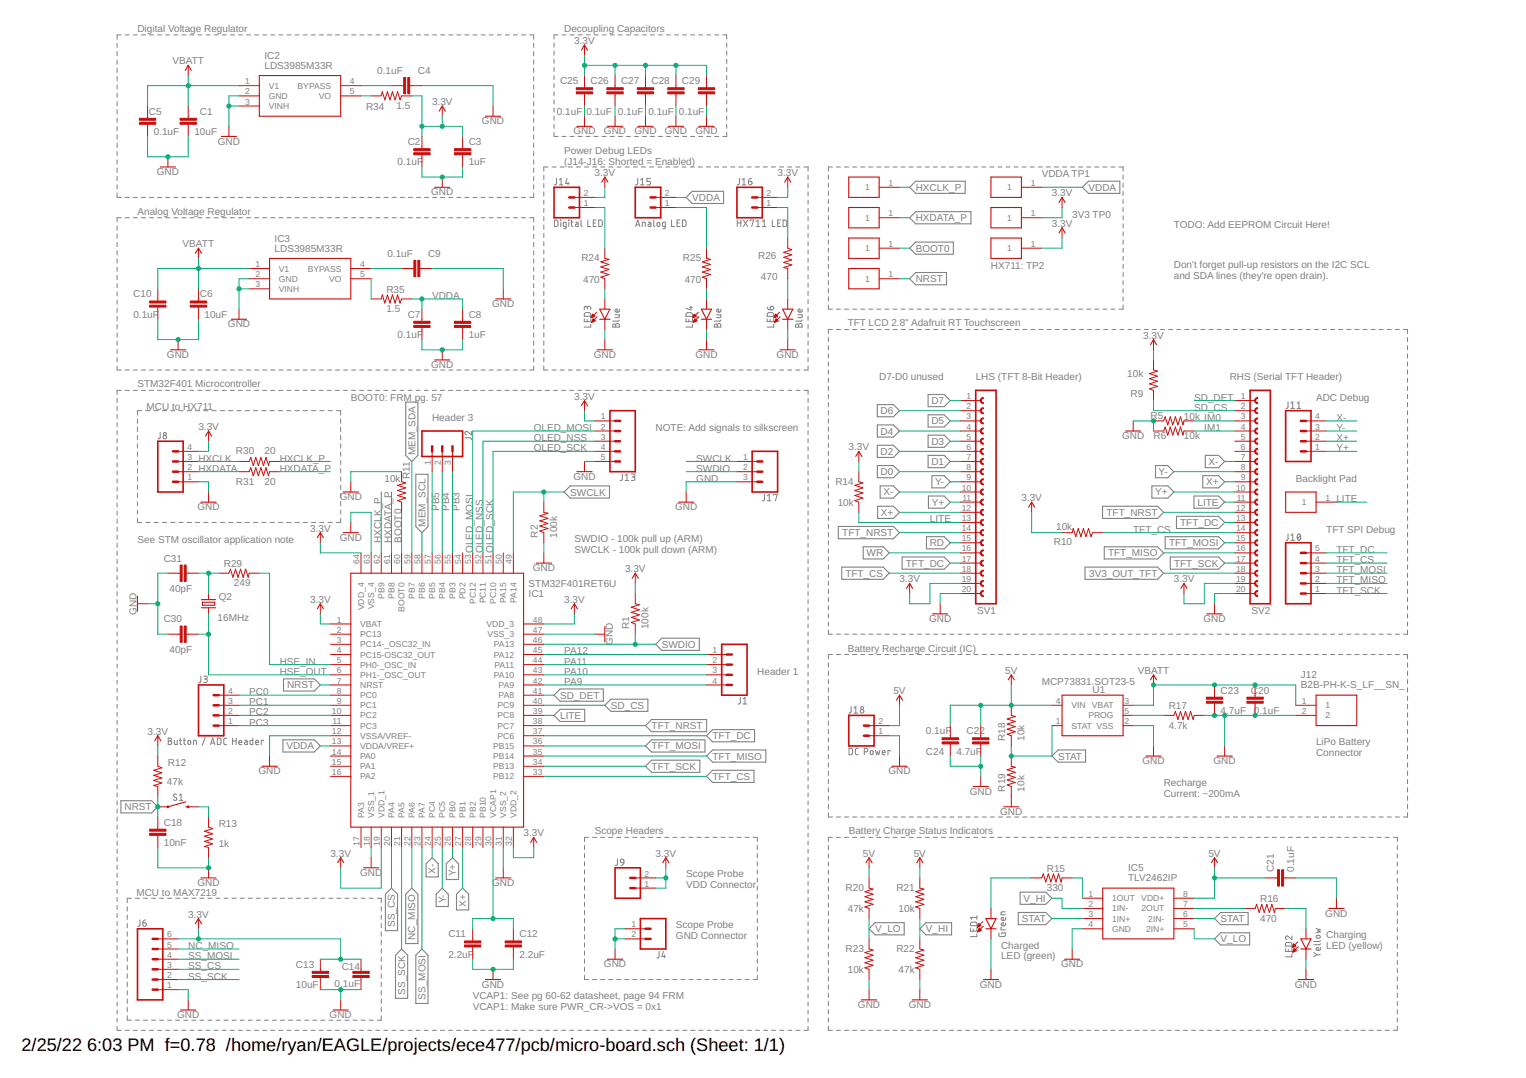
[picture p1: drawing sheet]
<svg xmlns="http://www.w3.org/2000/svg" width="297mm" height="210mm" viewBox="0 0 297 210" stroke-linecap="round" stroke-linejoin="round" font-family="sans-serif">
<defs><g id="words">
<g font-size="3.5">
<text x="4.2" y="204.7">2/25/22</text>
<text x="17" y="204.7">6:03 PM f=0.78 /home/ryan/EAGLE/projects/ece477/pcb/micro-board.sch (Sheet: 1/1)</text>
</g>
<g font-size="1.9" fill="#808080">
<text x="26.8" y="6.2">Digital Voltage Regulator</text>
<text x="51.5" y="11.4">IC2</text>
<text x="109.8" y="6.2">Decoupling Capacitors</text>
<text x="111.8" y="8.6">3.3V</text>
<text x="33.6" y="12.5">VBATT</text>
<text x="51.5" y="13.4">LDS3985M33R</text>
<text x="73.4" y="14.4">0.1uF</text>
<text x="81.3" y="14.4">C4</text>
<text x="109" y="16.4">C25</text>
<text x="114.9" y="16.4">C26</text>
<text x="120.9" y="16.4">C27</text>
<text x="126.8" y="16.4">C28</text>
<text x="132.7" y="16.4">C29</text>
<text x="29" y="22.3">C5</text>
<text x="38.9" y="22.3">C1</text>
<text x="71.3" y="21.5">R34</text>
<text x="77.2" y="21.2">1.5</text>
<text x="84.1" y="20.4">3.3V</text>
<text x="108.4" y="22.3">0.1uF 0.1uF 0.1uF 0.1uF 0.1uF</text>
<text x="29.9" y="26.3">0.1uF</text>
<text x="37.8" y="26.3">10uF</text>
<text x="42.4" y="28.1">GND</text>
<text x="79.4" y="28.3">C2</text>
<text x="91.2" y="28.3">C3</text>
<text x="93.8" y="24.2">GND</text>
<text x="111.6" y="26.2">GND</text>
<text x="117.6" y="26.2">GND</text>
<text x="123.5" y="26.2">GND</text>
<text x="129.4" y="26.2">GND</text>
<text x="135.4" y="26.2">GND</text>
<text x="30.5" y="34.1">GND</text>
<text x="77.4" y="32.2">0.1uF</text>
<text x="91.2" y="32.2">1uF</text>
<text x="109.8" y="30">Power Debug LEDs</text>
<text x="109.8" y="32.1">(J14-J16: Shorted = Enabled)</text>
<text x="115.7" y="34.3">3.3V</text>
<text x="151.3" y="34.3">3.3V</text>
<text x="202.8" y="34.5">VDDA TP1</text>
<text x="26.8" y="41.8">Analog Voltage Regulator</text>
<text x="83.9" y="38">GND</text>
<text x="134.7" y="39.1">VDDA</text>
<text x="178.3" y="37.2">HXCLK_P</text>
<text x="204.7" y="38.2">3.3V</text>
<text x="211.9" y="37.2">VDDA</text>
<text x="53.5" y="47">IC3</text>
<text x="178.3" y="43.1">HXDATA_P</text>
<text x="204.7" y="44.2">3.3V</text>
<text x="208.7" y="42.4">3V3 TP0</text>
<text x="228.5" y="44.4">TODO: Add EEPROM Circuit Here!</text>
<text x="35.5" y="48.1">VBATT</text>
<text x="53.5" y="49">LDS3985M33R</text>
<text x="75.4" y="50">0.1uF</text>
<text x="83.3" y="50">C9</text>
<text x="113.2" y="50.9">R24</text>
<text x="132.9" y="50.9">R25</text>
<text x="147.6" y="50.5">R26</text>
<text x="178.3" y="49">BOOT0</text>
<text x="192.9" y="52.3">HX711: TP2</text>
<text x="228.5" y="52.2">Don't forget pull-up resistors on the I2C SCL</text>
<text x="25.9" y="57.9">C10</text>
<text x="38.9" y="57.9">C6</text>
<text x="75.2" y="57.1">R35</text>
<text x="84.1" y="58.2">VDDA</text>
<text x="95.8" y="59.8">GND</text>
<text x="113.5" y="55">470</text>
<text x="133.3" y="55">470</text>
<text x="148.1" y="54.5">470</text>
<text x="178.3" y="55">NRST</text>
<text x="228.5" y="54.3">and SDA lines (they're open drain).</text>
<text x="26" y="61.9">0.1uF</text>
<text x="39.8" y="61.9">10uF</text>
<text x="44.4" y="63.7">GND</text>
<text x="75.2" y="60.8">1.5</text>
<text x="77.4" y="65.8">0.1uF</text>
<text x="79.4" y="61.9">C7</text>
<text x="91.2" y="65.8">1uF</text>
<text x="91.2" y="61.9">C8</text>
<text x="165" y="63.6">TFT LCD 2.8&quot; Adafruit RT Touchscreen</text>
<text x="222.5" y="65.9">3.3V</text>
<text x="32.5" y="69.7">GND</text>
<text x="83.9" y="71.7">GND</text>
<text x="115.6" y="69.7">GND</text>
<text x="135.4" y="69.7">GND</text>
<text x="151.2" y="69.7">GND</text>
<text x="26.8" y="75.4">STM32F401 Microcontroller</text>
<text x="68.3" y="78">BOOT0: FRM pg. 57</text>
<text x="111.8" y="77.8">3.3V</text>
<text x="171.1" y="74">D7-D0 unused</text>
<text x="189.9" y="74">LHS (TFT 8-Bit Header)</text>
<text x="219.4" y="73.4">10k</text>
<text x="220.1" y="77.4">R9</text>
<text x="232.4" y="78">SD_DET</text>
<text x="239.4" y="74">RHS (Serial TFT Header)</text>
<text x="256.2" y="78">ADC Debug</text>
<text x="28.5" y="79.8">MCU to HX711</text>
<text x="38.6" y="83.7">3.3V</text>
<text x="84.1" y="82">Header 3</text>
<text x="103.9" y="83.9">OLED_MOSI</text>
<text x="127.6" y="83.9">NOTE: Add signals to silkscreen</text>
<text x="171.4" y="80.7">D6</text>
<text x="181.3" y="78.7">D7</text>
<text x="181.3" y="82.6">D5</text>
<text x="223.9" y="81.6">R5</text>
<text x="230.5" y="81.8">10k IM0</text>
<text x="232.4" y="80">SD_CS</text>
<text x="234.4" y="83.9">IM1</text>
<text x="260.1" y="83.9">Y-</text>
<text x="260.1" y="82">X-</text>
<text x="38.6" y="89.9">HXCLK</text>
<text x="45.9" y="88.4">R30</text>
<text x="51.5" y="88.5">20</text>
<text x="54.4" y="89.9">HXCLK_P</text>
<text x="80.8" y="88.7" transform="rotate(-90 80.8 88.7)">MEM_SDA</text>
<text x="103.9" y="87.9">OLED_SCK</text>
<text x="103.9" y="85.9">OLED_NSS</text>
<text x="135.5" y="89.9">SWCLK</text>
<text x="165.2" y="87.7">3.3V</text>
<text x="171.4" y="84.6">D4</text>
<text x="171.4" y="88.6">D2</text>
<text x="181.3" y="86.6">D3</text>
<text x="218.4" y="85.5">GND</text>
<text x="224.5" y="85.5">R6</text>
<text x="230.5" y="85.5">10k</text>
<text x="260.1" y="85.9">X+</text>
<text x="260.1" y="87.9">Y+</text>
<text x="38.6" y="91.8">HXDATA</text>
<text x="45.9" y="94.4">R31</text>
<text x="51.5" y="94.4">20</text>
<text x="54.4" y="91.8">HXDATA_P</text>
<text x="74.8" y="93.8">10k</text>
<text x="79.7" y="93.3" transform="rotate(-90 79.7 93.3)">R11</text>
<text x="111.6" y="93.4">GND</text>
<text x="135.5" y="93.8">GND</text>
<text x="135.5" y="91.8">SWDIO</text>
<text x="162.6" y="94.4">R14</text>
<text x="171.4" y="92.5">D0</text>
<text x="181.3" y="90.5">D1</text>
<text x="182" y="94.5">Y-</text>
<text x="225.5" y="92.5">Y-</text>
<text x="234.8" y="94.5">X+</text>
<text x="235.2" y="90.5">X-</text>
<text x="252.2" y="93.8">Backlight Pad</text>
<text x="38.4" y="99.3">GND</text>
<text x="66.1" y="97.4">GND</text>
<text x="85.5" y="99.5" transform="rotate(-90 85.5 99.5)">PB5</text>
<text x="87.5" y="99.5" transform="rotate(-90 87.5 99.5)">PB4</text>
<text x="89.4" y="99.5" transform="rotate(-90 89.4 99.5)">PB3</text>
<text x="111" y="96.5">SWCLK</text>
<text x="131.4" y="99.3">GND</text>
<text x="163.1" y="98.6">10k</text>
<text x="171.5" y="100.4">X+</text>
<text x="172" y="96.5">X-</text>
<text x="181" y="101.7">LITE</text>
<text x="181.4" y="98.5">Y+</text>
<text x="198.8" y="97.6">3.3V</text>
<text x="215.4" y="100.4">TFT_NRST</text>
<text x="224.9" y="96.5">Y+</text>
<text x="233.1" y="98.5">LITE</text>
<text x="260.1" y="97.8">LITE</text>
<text x="26.8" y="105.7">See STM oscillator application note</text>
<text x="60.4" y="103.5">3.3V</text>
<text x="66.1" y="105.3">GND</text>
<text x="74.2" y="105.7" transform="rotate(-90 74.2 105.7)">HXCLK_P</text>
<text x="76.2" y="105.7" transform="rotate(-90 76.2 105.7)">HXDATA_P</text>
<text x="78.2" y="105.7" transform="rotate(-90 78.2 105.7)">BOOT0</text>
<text x="82.8" y="102.5" transform="rotate(-90 82.8 102.5)">MEM_SCL</text>
<text x="92" y="107.7" transform="rotate(-90 92 107.7)">OLED_MOSI</text>
<text x="94" y="107.7" transform="rotate(-90 94 107.7)">OLED_NSS</text>
<text x="96" y="107.7" transform="rotate(-90 96 107.7)">OLED_SCK</text>
<text x="104.7" y="104.7" transform="rotate(-90 104.7 104.7)">R2</text>
<text x="108.4" y="104.7" transform="rotate(-90 108.4 104.7)">100k</text>
<text x="111.8" y="105.6">SWDIO - 100k pull up (ARM)</text>
<text x="111.8" y="107.7">SWCLK - 100k pull down (ARM)</text>
<text x="164" y="104.4">TFT_NRST</text>
<text x="181" y="106.4">RD</text>
<text x="205.1" y="106.1">R10</text>
<text x="205.6" y="103.1">10k</text>
<text x="220.6" y="103.7">TFT_CS</text>
<text x="227.6" y="106.4">TFT_MOSI</text>
<text x="229.7" y="102.4">TFT_DC</text>
<text x="258.2" y="103.7">TFT SPI Debug</text>
<text x="260.1" y="107.7">TFT_DC</text>
<text x="31.9" y="109.3">C31</text>
<text x="43.6" y="110.5">R29</text>
<text x="103.7" y="111.2">GND</text>
<text x="121.7" y="111.4">3.3V</text>
<text x="164.6" y="112.3">TFT_CS</text>
<text x="168.7" y="108.3">WR</text>
<text x="175.1" y="113.4">3.3V</text>
<text x="176.3" y="110.3">TFT_DC</text>
<text x="212" y="112.3">3V3_OUT_TFT</text>
<text x="215.7" y="108.3">TFT_MISO</text>
<text x="228.5" y="113.4">3.3V</text>
<text x="228.5" y="110.3">TFT_SCK</text>
<text x="260.1" y="111.6">TFT_MOSI</text>
<text x="260.1" y="113.6">TFT_MISO</text>
<text x="260.1" y="109.6">TFT_CS</text>
<text x="26.6" y="119.7" transform="rotate(-90 26.6 119.7)">GND</text>
<text x="33" y="115.3">40pF</text>
<text x="42.6" y="116.8">Q2</text>
<text x="45.5" y="114.2">249</text>
<text x="60.4" y="117.4">3.3V</text>
<text x="102.9" y="114.3">STM32F401RET6U</text>
<text x="102.9" y="116.3">IC1</text>
<text x="109.8" y="117.4">3.3V</text>
<text x="190.2" y="119.5">SV1</text>
<text x="243.6" y="119.5">SV2</text>
<text x="260.1" y="115.6">TFT_SCK</text>
<text x="31.9" y="121.2">C30</text>
<text x="42.3" y="120.9">16MHz</text>
<text x="119.3" y="125.6" transform="rotate(-90 119.3 125.6)">GND</text>
<text x="122.5" y="122.5" transform="rotate(-90 122.5 122.5)">R1</text>
<text x="126.2" y="122.5" transform="rotate(-90 126.2 122.5)">100k</text>
<text x="180.8" y="121.1">GND</text>
<text x="234.2" y="121.1">GND</text>
<text x="33" y="127.1">40pF</text>
<text x="54.4" y="131.4">HSE_OUT</text>
<text x="54.4" y="129.4">HSE_IN</text>
<text x="109.8" y="131.4">PA10</text>
<text x="109.8" y="127.4">PA12</text>
<text x="109.8" y="129.4">PA11</text>
<text x="128.8" y="126.2">SWDIO</text>
<text x="147.4" y="131.4">Header 1</text>
<text x="165" y="127">Battery Recharge Circuit (IC)</text>
<text x="195.7" y="131.2">5V</text>
<text x="221.5" y="131.2">VBATT</text>
<text x="48.5" y="135.4">PC0</text>
<text x="48.5" y="137.3">PC1</text>
<text x="55.9" y="134.1">NRST</text>
<text x="109" y="136">SD_DET</text>
<text x="109.8" y="133.4">PA9</text>
<text x="173.9" y="135.2">5V</text>
<text x="202.8" y="133.4">MCP73831.SOT23-5</text>
<text x="212.7" y="135">U1</text>
<text x="237.6" y="135.1">C23</text>
<text x="243.5" y="135">C20</text>
<text x="253.2" y="134.1">B2B-PH-K-S_LF__SN_</text>
<text x="253.2" y="132.1">J12</text>
<text x="28.7" y="143.1">3.3V</text>
<text x="48.5" y="141.3">PC3</text>
<text x="48.5" y="139.3">PC2</text>
<text x="109" y="140">LITE</text>
<text x="118.9" y="138">SD_CS</text>
<text x="126.8" y="142">TFT_NRST</text>
<text x="138.7" y="144">TFT_DC</text>
<text x="180.2" y="143">0.1uF</text>
<text x="188.1" y="143">C22</text>
<text x="227.5" y="141.9">4.7k</text>
<text x="227.5" y="138.1">R17</text>
<text x="237.6" y="139">4.7uF</text>
<text x="244.1" y="139">0.1uF</text>
<text x="32.7" y="149.2">R12</text>
<text x="55.7" y="145.9">VDDA</text>
<text x="126.8" y="145.9">TFT_MOSI</text>
<text x="126.8" y="149.9">TFT_SCK</text>
<text x="138.7" y="147.9">TFT_MISO</text>
<text x="180.2" y="146.9">C24</text>
<text x="186.2" y="146.9">4.7uF</text>
<text x="195.7" y="144.3" transform="rotate(-90 195.7 144.3)">R18</text>
<text x="199.4" y="144.3" transform="rotate(-90 199.4 144.3)">10k</text>
<text x="205.9" y="147.9">STAT</text>
<text x="222.4" y="148.8">GND</text>
<text x="236.2" y="148.8">GND</text>
<text x="256.2" y="145.1">LiPo Battery</text>
<text x="256.2" y="147.2">Connector</text>
<text x="32.5" y="152.8">47k</text>
<text x="50.3" y="150.8">GND</text>
<text x="138.7" y="151.9">TFT_CS</text>
<text x="172.9" y="150.8">GND</text>
<text x="188.8" y="154.7">GND</text>
<text x="195.7" y="154.1" transform="rotate(-90 195.7 154.1)">R19</text>
<text x="199.4" y="154.1" transform="rotate(-90 199.4 154.1)">10k</text>
<text x="226.5" y="153.1">Recharge</text>
<text x="226.5" y="155.1">Current: ~200mA</text>
<text x="24.2" y="157.8">NRST</text>
<text x="31.9" y="160.8">C18</text>
<text x="42.6" y="161.1">R13</text>
<text x="194.7" y="158.7">GND</text>
<text x="31.9" y="164.7">10nF</text>
<text x="42.6" y="165">1k</text>
<text x="64.3" y="166.8">3.3V</text>
<text x="101.9" y="162.8">3.3V</text>
<text x="115.8" y="162.4">Scope Headers</text>
<text x="127.6" y="166.8">3.3V</text>
<text x="165.2" y="162.4">Battery Charge Status Indicators</text>
<text x="168" y="166.8">5V</text>
<text x="177.9" y="166.8">5V</text>
<text x="235.2" y="166.8">5V</text>
<text x="38.4" y="172.5">GND</text>
<text x="70.1" y="170.5">GND</text>
<text x="84.8" y="170.1" transform="rotate(-90 84.8 170.1)">X-</text>
<text x="88.7" y="170.6" transform="rotate(-90 88.7 170.6)">Y+</text>
<text x="95.8" y="172.5">GND</text>
<text x="133.6" y="170.9">Scope Probe</text>
<text x="133.6" y="172.9">VDD Connector</text>
<text x="164.6" y="173.5">R20</text>
<text x="174.5" y="173.5">R21</text>
<text x="203.8" y="173.5">330</text>
<text x="203.8" y="169.8">R15</text>
<text x="219.6" y="171.6">TLV2462IP</text>
<text x="219.6" y="169.7">IC5</text>
<text x="248" y="169.8" transform="rotate(-90 248 169.8)">C21</text>
<text x="251.9" y="169.8" transform="rotate(-90 251.9 169.8)">0.1uF</text>
<text x="26.6" y="174.5">MCU to MAX7219</text>
<text x="36.6" y="178.7">3.3V</text>
<text x="86.8" y="175.9" transform="rotate(-90 86.8 175.9)">Y-</text>
<text x="90.7" y="176.5" transform="rotate(-90 90.7 176.5)">X+</text>
<text x="165" y="177.7">47k</text>
<text x="174.9" y="177.7">10k</text>
<text x="198.9" y="179.5">STAT</text>
<text x="199.2" y="175.6">V_HI</text>
<text x="237.6" y="179.6">STAT</text>
<text x="245.3" y="179.5">470</text>
<text x="245.3" y="175.7">R16</text>
<text x="258" y="178.5">GND</text>
<text x="36.6" y="184.8">NC_MISO</text>
<text x="76.9" y="180.5" transform="rotate(-90 76.9 180.5)">SS_CS</text>
<text x="80.8" y="183" transform="rotate(-90 80.8 183)">NC_MISO</text>
<text x="87.3" y="182.5">C11</text>
<text x="101.1" y="182.5">C12</text>
<text x="131.6" y="180.7">Scope Probe</text>
<text x="131.6" y="182.8">GND Connector</text>
<text x="164.6" y="185.4">R23</text>
<text x="170.3" y="181.5">V_LO</text>
<text x="174.5" y="185.4">R22</text>
<text x="180.2" y="181.5">V_HI</text>
<text x="194.9" y="184.7">Charged</text>
<text x="237.6" y="183.5">V_LO</text>
<text x="258.2" y="182.7">Charging</text>
<text x="258.2" y="184.8">LED (yellow)</text>
<text x="36.6" y="188.8">SS_CS</text>
<text x="36.6" y="190.7">SS_SCK</text>
<text x="36.6" y="186.8">SS_MOSI</text>
<text x="57.6" y="188.5">C13</text>
<text x="66.5" y="188.8">C14</text>
<text x="87.3" y="186.5">2.2uF</text>
<text x="101.1" y="186.5">2.2uF</text>
<text x="117.6" y="188.3">GND</text>
<text x="165" y="189.5">10k</text>
<text x="174.9" y="189.5">47k</text>
<text x="194.9" y="186.8">LED (green)</text>
<text x="206.6" y="188.3">GND</text>
<text x="57.6" y="192.4">10uF</text>
<text x="65.1" y="192.2">0.1uF</text>
<text x="78.9" y="193.7" transform="rotate(-90 78.9 193.7)">SS_SCK</text>
<text x="82.8" y="194.6" transform="rotate(-90 82.8 194.6)">SS_MOSI</text>
<text x="92" y="194.6">VCAP1: See pg 60-62 datasheet, page 94 FRM</text>
<text x="92" y="196.7">VCAP1: Make sure PWR_CR-&gt;VOS = 0x1</text>
<text x="93.8" y="192.3">GND</text>
<text x="167" y="196.3">GND</text>
<text x="176.9" y="196.3">GND</text>
<text x="190.7" y="192.3">GND</text>
<text x="252" y="192.3">GND</text>
<text x="34.5" y="198.2">GND</text>
<text x="64.1" y="198.2">GND</text>
</g>
<g font-size="1.7" fill="#808080">
<text x="47.7" y="16.4">1</text>
<text x="52.3" y="17.3">V1</text>
<text x="57.9" y="17.3">BYPASS</text>
<text x="68.1" y="16.4">4</text>
<text x="47.7" y="18.4">2</text>
<text x="47.7" y="20.4">3</text>
<text x="52.3" y="19.3">GND</text>
<text x="52.3" y="21.2">VINH</text>
<text x="62.1" y="19.3">VO</text>
<text x="68.1" y="18.4">5</text>
<text x="113.6" y="40.1">1</text>
<text x="113.6" y="38.2">2</text>
<text x="129.4" y="40.1">1</text>
<text x="129.4" y="38.2">2</text>
<text x="149.2" y="40.1">1</text>
<text x="149.2" y="38.2">2</text>
<text x="168.4" y="37.1">1</text>
<text x="173" y="36.2">1</text>
<text x="196.1" y="37.1">1</text>
<text x="200.6" y="36.2">1</text>
<text x="168.4" y="43">1</text>
<text x="173" y="42.1">1</text>
<text x="196.1" y="43">1</text>
<text x="200.6" y="42.1">1</text>
<text x="49.7" y="52">1</text>
<text x="49.7" y="54">2</text>
<text x="54.3" y="52.9">V1</text>
<text x="59.9" y="52.9">BYPASS</text>
<text x="70.1" y="52">4</text>
<text x="70.1" y="54">5</text>
<text x="168.4" y="48.9">1</text>
<text x="173" y="48.1">1</text>
<text x="173" y="54">1</text>
<text x="196.1" y="48.9">1</text>
<text x="200.6" y="48.1">1</text>
<text x="49.7" y="56">3</text>
<text x="54.3" y="54.9">GND</text>
<text x="54.3" y="56.8">VINH</text>
<text x="64.1" y="54.9">VO</text>
<text x="168.4" y="54.9">1</text>
<text x="188.2" y="77.7">1</text>
<text x="241.6" y="77.7">1</text>
<text x="117" y="81.7">1</text>
<text x="117" y="83.7">2</text>
<text x="188.2" y="79.7">2</text>
<text x="188.2" y="81.7">3</text>
<text x="188.2" y="83.7">4</text>
<text x="241.6" y="79.7">2</text>
<text x="241.6" y="81.7">3</text>
<text x="241.6" y="83.7">4</text>
<text x="256" y="83.7">3</text>
<text x="256" y="81.7">4</text>
<text x="36.5" y="89.6">3</text>
<text x="36.5" y="87.6">4</text>
<text x="117" y="85.6">3</text>
<text x="117" y="87.6">4</text>
<text x="117" y="89.6">5</text>
<text x="144.6" y="89.6">1</text>
<text x="188.2" y="85.6">5</text>
<text x="188.2" y="87.6">6</text>
<text x="188.2" y="89.6">7</text>
<text x="241.6" y="85.6">5</text>
<text x="241.6" y="87.6">6</text>
<text x="241.6" y="89.6">7</text>
<text x="256" y="87.6">1</text>
<text x="256" y="85.6">2</text>
<text x="36.5" y="93.5">1</text>
<text x="36.5" y="91.6">2</text>
<text x="83.8" y="90.6" transform="rotate(-90 83.8 90.6)">1</text>
<text x="85.8" y="90.6" transform="rotate(-90 85.8 90.6)">2</text>
<text x="87.8" y="90.6" transform="rotate(-90 87.8 90.6)">3</text>
<text x="144.6" y="91.6">2</text>
<text x="144.6" y="93.5">3</text>
<text x="187.2" y="95.5">10</text>
<text x="188.2" y="91.6">8</text>
<text x="188.2" y="93.5">9</text>
<text x="240.6" y="95.5">10</text>
<text x="241.6" y="91.6">8</text>
<text x="241.6" y="93.5">9</text>
<text x="187.2" y="99.5">12</text>
<text x="187.2" y="101.5">13</text>
<text x="187.4" y="97.5">11</text>
<text x="240.6" y="99.5">12</text>
<text x="240.6" y="101.5">13</text>
<text x="240.8" y="97.5">11</text>
<text x="253.4" y="98.4">1</text>
<text x="258" y="97.5">1</text>
<text x="187.2" y="103.4">14</text>
<text x="187.2" y="105.4">15</text>
<text x="187.2" y="107.4">16</text>
<text x="240.6" y="103.4">14</text>
<text x="240.6" y="105.4">15</text>
<text x="240.6" y="107.4">16</text>
<text x="256" y="107.4">5</text>
<text x="70" y="109.8" transform="rotate(-90 70 109.8)">64</text>
<text x="72" y="109.8" transform="rotate(-90 72 109.8)">63</text>
<text x="73.9" y="109.8" transform="rotate(-90 73.9 109.8)">62</text>
<text x="75.9" y="109.8" transform="rotate(-90 75.9 109.8)">61</text>
<text x="77.9" y="109.8" transform="rotate(-90 77.9 109.8)">60</text>
<text x="79.9" y="109.8" transform="rotate(-90 79.9 109.8)">59</text>
<text x="81.9" y="109.8" transform="rotate(-90 81.9 109.8)">58</text>
<text x="83.8" y="109.8" transform="rotate(-90 83.8 109.8)">57</text>
<text x="85.8" y="109.8" transform="rotate(-90 85.8 109.8)">56</text>
<text x="87.8" y="109.8" transform="rotate(-90 87.8 109.8)">55</text>
<text x="89.8" y="109.8" transform="rotate(-90 89.8 109.8)">54</text>
<text x="91.7" y="109.8" transform="rotate(-90 91.7 109.8)">53</text>
<text x="93.7" y="109.8" transform="rotate(-90 93.7 109.8)">52</text>
<text x="95.7" y="109.8" transform="rotate(-90 95.7 109.8)">51</text>
<text x="97.7" y="109.8" transform="rotate(-90 97.7 109.8)">50</text>
<text x="99.7" y="109.8" transform="rotate(-90 99.7 109.8)">49</text>
<text x="187.2" y="109.4">17</text>
<text x="187.2" y="111.3">18</text>
<text x="187.2" y="113.3">19</text>
<text x="240.6" y="109.4">17</text>
<text x="240.6" y="111.3">18</text>
<text x="240.6" y="113.3">19</text>
<text x="256" y="113.3">2</text>
<text x="256" y="111.3">3</text>
<text x="256" y="109.4">4</text>
<text x="70.9" y="118.8" transform="rotate(-90 70.9 118.8)">VDD_4</text>
<text x="72.8" y="118.6" transform="rotate(-90 72.8 118.6)">VSS_4</text>
<text x="74.8" y="116.6" transform="rotate(-90 74.8 116.6)">PB9</text>
<text x="76.8" y="116.6" transform="rotate(-90 76.8 116.6)">PB8</text>
<text x="78.8" y="119.1" transform="rotate(-90 78.8 119.1)">BOOT0</text>
<text x="80.7" y="116.6" transform="rotate(-90 80.7 116.6)">PB7</text>
<text x="82.7" y="116.6" transform="rotate(-90 82.7 116.6)">PB6</text>
<text x="84.7" y="116.6" transform="rotate(-90 84.7 116.6)">PB5</text>
<text x="86.7" y="116.6" transform="rotate(-90 86.7 116.6)">PB4</text>
<text x="88.7" y="116.6" transform="rotate(-90 88.7 116.6)">PB3</text>
<text x="90.6" y="116.7" transform="rotate(-90 90.6 116.7)">PD2</text>
<text x="92.6" y="117.6" transform="rotate(-90 92.6 117.6)">PC12</text>
<text x="94.6" y="117.5" transform="rotate(-90 94.6 117.5)">PC11</text>
<text x="96.6" y="117.6" transform="rotate(-90 96.6 117.6)">PC10</text>
<text x="98.5" y="117.4" transform="rotate(-90 98.5 117.4)">PA15</text>
<text x="100.5" y="117.4" transform="rotate(-90 100.5 117.4)">PA14</text>
<text x="187.2" y="115.3">20</text>
<text x="240.6" y="115.3">20</text>
<text x="256" y="115.3">1</text>
<text x="65.5" y="121.2">1</text>
<text x="65.5" y="123.2">2</text>
<text x="65.5" y="125.2">3</text>
<text x="70.1" y="122.1">VBAT</text>
<text x="70.1" y="124.1">PC13</text>
<text x="94.7" y="122.1">VDD_3</text>
<text x="94.9" y="124.1">VSS_3</text>
<text x="103.7" y="121.2">48</text>
<text x="103.7" y="123.2">47</text>
<text x="103.7" y="125.2">46</text>
<text x="65.5" y="127.2">4</text>
<text x="65.5" y="129.1">5</text>
<text x="65.5" y="131.1">6</text>
<text x="70.1" y="126.1">PC14-_OSC32_IN</text>
<text x="70.1" y="128">PC15-OSC32_OUT</text>
<text x="70.1" y="130">PH0-_OSC_IN</text>
<text x="70.1" y="132">PH1-_OSC_OUT</text>
<text x="96.1" y="126.1">PA13</text>
<text x="96.1" y="128">PA12</text>
<text x="96.1" y="132">PA10</text>
<text x="96.2" y="130">PA11</text>
<text x="103.7" y="127.2">45</text>
<text x="103.7" y="129.1">44</text>
<text x="103.7" y="131.1">43</text>
<text x="138.7" y="127.2">1</text>
<text x="138.7" y="129.1">2</text>
<text x="138.7" y="131.1">3</text>
<text x="44.4" y="137.1">3</text>
<text x="44.4" y="135.1">4</text>
<text x="65.5" y="133.1">7</text>
<text x="65.5" y="135.1">8</text>
<text x="65.5" y="137.1">9</text>
<text x="70.1" y="134">NRST</text>
<text x="70.1" y="135.9">PC0</text>
<text x="70.1" y="137.9">PC1</text>
<text x="96.8" y="137.9">PC9</text>
<text x="97.1" y="134">PA9</text>
<text x="97.1" y="135.9">PA8</text>
<text x="103.7" y="133.1">42</text>
<text x="103.7" y="135.1">41</text>
<text x="103.7" y="137.1">40</text>
<text x="138.7" y="133.1">4</text>
<text x="205.5" y="137.1">4</text>
<text x="208.6" y="137.9">VIN</text>
<text x="212.5" y="137.9">VBAT</text>
<text x="218.9" y="137.1">3</text>
<text x="253.4" y="137.1">1</text>
<text x="258" y="137.9">1</text>
<text x="44.4" y="141">1</text>
<text x="44.4" y="139">2</text>
<text x="64.6" y="139">10</text>
<text x="64.6" y="143">12</text>
<text x="64.7" y="141">11</text>
<text x="70.1" y="139.9">PC2</text>
<text x="70.1" y="141.9">PC3</text>
<text x="70.1" y="143.9">VSSA/VREF-</text>
<text x="96.8" y="139.9">PC8</text>
<text x="96.8" y="141.9">PC7</text>
<text x="96.8" y="143.9">PC6</text>
<text x="103.7" y="139">39</text>
<text x="103.7" y="141">38</text>
<text x="103.7" y="143">37</text>
<text x="171" y="143">1</text>
<text x="171" y="141">2</text>
<text x="205.5" y="141">1</text>
<text x="208.6" y="141.9">STAT VSS</text>
<text x="211.8" y="139.9">PROG</text>
<text x="218.9" y="139">5</text>
<text x="218.9" y="141">2</text>
<text x="253.4" y="139">2</text>
<text x="258" y="139.9">2</text>
<text x="64.6" y="145">13</text>
<text x="64.6" y="146.9">14</text>
<text x="64.6" y="148.9">15</text>
<text x="70.1" y="145.8">VDDA/VREF+</text>
<text x="70.1" y="147.8">PA0</text>
<text x="70.1" y="149.8">PA1</text>
<text x="96" y="145.8">PB15</text>
<text x="96" y="147.8">PB14</text>
<text x="96" y="149.8">PB13</text>
<text x="103.7" y="145">36</text>
<text x="103.7" y="146.9">35</text>
<text x="103.7" y="148.9">34</text>
<text x="64.6" y="150.9">16</text>
<text x="70.1" y="151.8">PA2</text>
<text x="96" y="151.8">PB12</text>
<text x="103.7" y="150.9">33</text>
<text x="70.9" y="159.2" transform="rotate(-90 70.9 159.2)">PA3</text>
<text x="72.8" y="159.2" transform="rotate(-90 72.8 159.2)">VSS_1</text>
<text x="74.8" y="159.2" transform="rotate(-90 74.8 159.2)">VDD_1</text>
<text x="76.8" y="159.2" transform="rotate(-90 76.8 159.2)">PA4</text>
<text x="78.8" y="159.2" transform="rotate(-90 78.8 159.2)">PA5</text>
<text x="80.7" y="159.2" transform="rotate(-90 80.7 159.2)">PA6</text>
<text x="82.7" y="159.2" transform="rotate(-90 82.7 159.2)">PA7</text>
<text x="84.7" y="159.2" transform="rotate(-90 84.7 159.2)">PC4</text>
<text x="86.7" y="159.2" transform="rotate(-90 86.7 159.2)">PC5</text>
<text x="88.7" y="159.2" transform="rotate(-90 88.7 159.2)">PB0</text>
<text x="90.6" y="159.2" transform="rotate(-90 90.6 159.2)">PB1</text>
<text x="92.6" y="159.2" transform="rotate(-90 92.6 159.2)">PB2</text>
<text x="94.6" y="159.2" transform="rotate(-90 94.6 159.2)">PB10</text>
<text x="96.6" y="159.2" transform="rotate(-90 96.6 159.2)">VCAP1</text>
<text x="98.5" y="159.2" transform="rotate(-90 98.5 159.2)">VSS_2</text>
<text x="100.5" y="159.2" transform="rotate(-90 100.5 159.2)">VDD_2</text>
<text x="70" y="164.7" transform="rotate(-90 70 164.7)">17</text>
<text x="72" y="164.7" transform="rotate(-90 72 164.7)">18</text>
<text x="73.9" y="164.7" transform="rotate(-90 73.9 164.7)">19</text>
<text x="75.9" y="164.7" transform="rotate(-90 75.9 164.7)">20</text>
<text x="77.9" y="164.7" transform="rotate(-90 77.9 164.7)">21</text>
<text x="79.9" y="164.7" transform="rotate(-90 79.9 164.7)">22</text>
<text x="81.9" y="164.7" transform="rotate(-90 81.9 164.7)">23</text>
<text x="83.8" y="164.7" transform="rotate(-90 83.8 164.7)">24</text>
<text x="85.8" y="164.7" transform="rotate(-90 85.8 164.7)">25</text>
<text x="87.8" y="164.7" transform="rotate(-90 87.8 164.7)">26</text>
<text x="89.8" y="164.7" transform="rotate(-90 89.8 164.7)">27</text>
<text x="91.7" y="164.7" transform="rotate(-90 91.7 164.7)">28</text>
<text x="93.7" y="164.7" transform="rotate(-90 93.7 164.7)">29</text>
<text x="95.7" y="164.7" transform="rotate(-90 95.7 164.7)">30</text>
<text x="97.7" y="164.7" transform="rotate(-90 97.7 164.7)">31</text>
<text x="99.7" y="164.7" transform="rotate(-90 99.7 164.7)">32</text>
<text x="125.5" y="172.7">1</text>
<text x="125.5" y="170.7">2</text>
<text x="211.9" y="174.6">1</text>
<text x="211.9" y="176.6">2</text>
<text x="211.9" y="178.6">3</text>
<text x="216.5" y="175.5">1OUT</text>
<text x="216.5" y="177.5">1IN-</text>
<text x="216.5" y="179.5">1IN+</text>
<text x="222.2" y="175.5">VDD+</text>
<text x="222.2" y="177.5">2OUT</text>
<text x="223.5" y="179.5">2IN-</text>
<text x="230.3" y="174.6">8</text>
<text x="230.3" y="176.6">7</text>
<text x="230.3" y="178.6">6</text>
<text x="32.5" y="184.5">5</text>
<text x="32.5" y="182.5">6</text>
<text x="122.9" y="180.6">1</text>
<text x="122.9" y="182.5">2</text>
<text x="211.9" y="180.6">4</text>
<text x="216.5" y="181.4">GND</text>
<text x="223.1" y="181.4">2IN+</text>
<text x="230.3" y="180.6">5</text>
<text x="32.5" y="190.5">2</text>
<text x="32.5" y="188.5">3</text>
<text x="32.5" y="186.5">4</text>
<text x="32.5" y="192.4">1</text>
</g>
</g></defs>
<g fill="none" stroke="#808080" stroke-width=".19">
<path d="M22.8 8.4v.8M22.8 10v.9M22.8 11.7v.8M22.8 13.3v.8M22.8 14.9v.8M22.8 16.5v.9M22.8 18.1v.9M22.8 19.8v.8M23.6 6.8h-.8v.8M24.4 6.8h.8M26 6.8h.7M27.5 6.8h.8"/>
<path d="M29.1 6.8h.8M30.7 6.8h.8M32.2 6.8h.8M33.8 6.8h.8M35.4 6.8h.8M37 6.8h.8M38.5 6.8h.8M40.1 6.8h.8M41.7 6.8h.8M43.3 6.8h.8M44.8 6.8h.8M46.4 6.8h.8"/>
<path d="M48 6.8h.8M49.6 6.8h.8M51.1 6.8h.8M52.7 6.8h.8M54.3 6.8h.8M55.9 6.8h.8M57.4 6.8h.8M59 6.8h.8M60.6 6.8h.8M62.2 6.8h.7M63.7 6.8h.8M65.3 6.8h.8"/>
<path d="M66.9 6.8h.8M68.5 6.8h.8M70 6.8h.8M71.6 6.8h.8M73.2 6.8h.8M74.8 6.8h.7M76.3 6.8h.8M77.9 6.8h.8M79.5 6.8h.8M81 6.8h.9M82.6 6.8h.8M84.2 6.8h.8"/>
<path d="M85.8 6.8h.8M87.4 6.8h.7M88.9 6.8h.8M90.5 6.8h.8M92.1 6.8h.8M93.6 6.8h.8M95.2 6.8h.8M96.8 6.8h.8M98.4 6.8h.8M99.9 6.8h.8M101.5 6.8h.8M103.1 6.8h.8v.8"/>
<path d="M103.9 8.4v.8M103.9 10v.9M103.9 11.7v.8M103.9 13.3v.8M103.9 14.9v.8M103.9 16.5v.9M103.9 18.1v.9M103.9 19.8v.8M107.8 8.4v.8M107.8 9.9v.9M107.8 11.5v.8M107.8 13.1v.8"/>
<path d="M107.8 14.7v.8M107.8 16.3v.8M107.8 17.9v.8M107.8 19.5v.8M108.6 6.8h-.8v.8M109.4 6.8h.8M111 6.8h.8M112.5 6.8h.8M114.1 6.8h.8M115.7 6.8h.7M117.2 6.8h.8M118.8 6.8h.8"/>
<path d="M120.4 6.8h.7M121.9 6.8h.8M123.5 6.8h.8M125.1 6.8h.7M126.6 6.8h.8M128.2 6.8h.7M129.7 6.8h.8M131.3 6.8h.8M132.9 6.8h.7M134.4 6.8h.8M136 6.8h.8M137.6 6.8h.7"/>
<path d="M139.1 6.8h.8M140.7 6.8h.8v.8M141.5 8.4v.8M141.5 9.9v.9M141.5 11.5v.8M141.5 13.1v.8M141.5 14.7v.8M141.5 16.3v.8M141.5 17.9v.8M141.5 19.5v.8M22.8 21.4v.8M22.8 23v.9"/>
<path d="M22.8 24.6v.9M22.8 26.2v.9M22.8 27.9v.8M22.8 29.5v.8M22.8 31.1v.9M22.8 32.7v.9M22.8 34.4v.8M22.8 36v.8M22.8 37.6v.8h.8M24.4 38.4h.8M26 38.4h.7M27.5 38.4h.8"/>
<path d="M29.1 38.4h.8M30.7 38.4h.8M32.2 38.4h.8M33.8 38.4h.8M35.4 38.4h.8M37 38.4h.8M38.5 38.4h.8M40.1 38.4h.8M41.7 38.4h.8M43.3 38.4h.8M44.8 38.4h.8M46.4 38.4h.8"/>
<path d="M48 38.4h.8M49.6 38.4h.8M51.1 38.4h.8M52.7 38.4h.8M54.3 38.4h.8M55.9 38.4h.8M57.4 38.4h.8M59 38.4h.8M60.6 38.4h.8M62.2 38.4h.7M63.7 38.4h.8M65.3 38.4h.8"/>
<path d="M66.9 38.4h.8M68.5 38.4h.8M70 38.4h.8M71.6 38.4h.8M73.2 38.4h.8M74.8 38.4h.7M76.3 38.4h.8M77.9 38.4h.8M79.5 38.4h.8M81 38.4h.9M82.6 38.4h.8M84.2 38.4h.8"/>
<path d="M85.8 38.4h.8M87.4 38.4h.7M88.9 38.4h.8M90.5 38.4h.8M92.1 38.4h.8M93.6 38.4h.8M95.2 38.4h.8M96.8 38.4h.8M98.4 38.4h.8M99.9 38.4h.8M101.5 38.4h.8M103.9 21.4v.8"/>
<path d="M103.9 23v.9M103.9 24.6v.9M103.9 26.2v.9M103.9 27.9v.8M103.9 29.5v.8M103.9 31.1v.9M103.9 32.7v.9M103.9 34.4v.8M103.9 36v.8M103.9 37.6v.8h-.8M105.9 34.1v.8M105.9 35.7v.9"/>
<path d="M105.9 37.3v.9M105.9 39v.8M106.7 32.5h-.8v.8M107.4 32.5h.8M107.8 21v.8M107.8 22.6v.8M107.8 24.2v.8M107.8 25.8v.8h.8M108.3 34.7v1.1l-.4 .2M108.9 35l.3-.3v1.3M108.9 36h.7M109 32.5h.8"/>
<path d="M109.4 26.6h.8M110.4 34.7l-.3 1h.7M110.6 35.5v.5M110.6 32.5h.8M111 26.6h.8M112.2 32.5h.8M112.5 26.6h.8M113.8 32.5h.8M114.1 26.6h.8M115.4 32.5h.8M115.7 26.6h.7M116.9 32.5h.9"/>
<path d="M117.2 26.6h.8M118.5 32.5h.8M118.8 26.6h.8M120.1 32.5h.8M120.4 26.6h.7M121.7 32.5h.8M121.9 26.6h.8M123.3 32.5h.8M123.5 26.6h.8M124.1 34.7v1.1l-.4 .2M124.7 36h.7M124.7 35l.4-.3v1.3"/>
<path d="M124.8 32.5h.8M125.1 26.6h.7M126.4 32.5h.8M126.6 26.6h.8M126.6 34.7h-.7v.6h.4a.36 .36 0 0 1 .3 .4 .36 .36 0 0 1-.3 .3h-.4M128 32.5h.8M128.2 26.6h.7M129.6 32.5h.8M129.7 26.6h.8M131.2 32.5h.8M131.3 26.6h.8M132.8 32.5h.8"/>
<path d="M132.9 26.6h.7M134.3 32.5h.8M134.4 26.6h.8M135.9 32.5h.8M136 26.6h.8M137.5 32.5h.8M137.6 26.6h.7M139.1 32.5h.8M139.1 26.6h.8M140.7 32.5h.8M141.5 21v.8M141.5 22.6v.8"/>
<path d="M141.5 24.2v.8M141.5 25.8v.8h-.8M142.2 32.5h.8M143.8 32.5h.8M143.9 34.7v1.1l-.4 .2M144.5 36h.7M144.5 35l.3-.3v1.3M145.4 32.5h.8M145.7 35.3h.4a.35 .35 0 0 1 .3 .4 .35 .35 0 0 1-.4 .3 .35 .35 0 0 1-.3-.4zM146.3 34.7l-.5 .3-.1 .3M147 32.5h.8M148.6 32.5h.8"/>
<path d="M150.2 32.5h.8M151.7 32.5h.8M153.3 32.5h.8M154.9 32.5h.8M156.5 32.5h.8v.8M157.3 34.1v.8M157.3 35.7v.9M157.3 37.3v.9M157.3 39v.8M161.2 34.1v.8M161.2 35.7v.8M161.2 37.3v.8"/>
<path d="M161.2 38.8v.8M162 32.5h-.8v.8M162.8 32.5h.8M164.4 32.5h.8M166 32.5h.8M167.5 32.5h.8M169.1 32.5h.8M170.7 32.5h.8M172.2 32.5h.8M173.8 32.5h.8M175.4 32.5h.8M177 32.5h.8"/>
<path d="M178.5 32.5h.8M180.1 32.5h.8M181.7 32.5h.8M183.2 32.5h.8M184.8 32.5h.8M186.4 32.5h.8M188 32.5h.7M189.5 32.5h.8M191.1 32.5h.8M192.7 32.5h.8M194.2 32.5h.8M195.8 32.5h.8"/>
<path d="M197.4 32.5h.8M198.9 32.5h.8M200.5 32.5h.8M202.1 32.5h.8M203.7 32.5h.8M205.2 32.5h.8M206.8 32.5h.8M208.4 32.5h.8M210 32.5h.7M211.5 32.5h.8M213.1 32.5h.8M214.7 32.5h.8"/>
<path d="M216.2 32.5h.8M217.8 32.5h.8v.8M218.6 34.1v.8M218.6 35.7v.8M218.6 37.3v.8M218.6 38.8v.8M22.8 44v.8M22.8 45.6v.8M22.8 47.2v.8M22.8 48.8v.8M22.8 50.4v.8M22.8 52v.8"/>
<path d="M22.8 53.6v.8M22.8 55.2v.8M22.8 56.8v.8M22.8 58.4v.8M23.6 42.4h-.8v.8M24.4 42.4h.8M26 42.4h.7M27.5 42.4h.8M29.1 42.4h.8M30.7 42.4h.8M32.2 42.4h.8M33.8 42.4h.8"/>
<path d="M35.4 42.4h.8M37 42.4h.8M38.5 42.4h.8M40.1 42.4h.8M41.7 42.4h.8M43.3 42.4h.8M44.8 42.4h.8M46.4 42.4h.8M48 42.4h.8M49.6 42.4h.8M51.1 42.4h.8M52.7 42.4h.8"/>
<path d="M54.3 42.4h.8M55.9 42.4h.8M57.4 42.4h.8M59 42.4h.8M60.6 42.4h.8M62.2 42.4h.7M63.7 42.4h.8M65.3 42.4h.8M66.9 42.4h.8M68.5 42.4h.8M70 42.4h.8M71.6 42.4h.8"/>
<path d="M73.2 42.4h.8M74.8 42.4h.7M76.3 42.4h.8M77.9 42.4h.8M79.5 42.4h.8M81 42.4h.9M82.6 42.4h.8M84.2 42.4h.8M85.8 42.4h.8M87.4 42.4h.7M88.9 42.4h.8M90.5 42.4h.8"/>
<path d="M92.1 42.4h.8M93.6 42.4h.8M95.2 42.4h.8M96.8 42.4h.8M98.4 42.4h.8M99.9 42.4h.8M101.5 42.4h.8M103.1 42.4h.8v.8M103.9 44v.8M103.9 45.6v.8M103.9 47.2v.8M103.9 48.8v.8"/>
<path d="M103.9 50.4v.8M103.9 52v.8M103.9 53.6v.8M103.9 55.2v.8M103.9 56.8v.8M103.9 58.4v.8M105.9 40.6v.8M105.9 42.2v.8M105.9 43.8v.8M105.9 45.4v.8M105.9 47v.9M105.9 48.6v.9"/>
<path d="M105.9 50.2v.9M105.9 51.9v.8M105.9 53.5v.8M105.9 55.1v.8M105.9 56.7v.8M105.9 58.3v.9M105.9 59.9v.9M107.9 42.8l.5 .1 .2 .2v.8l-.2 .2h-.5zM109.1 42.8l.1 .1zM109.2 43.3v.8M110.2 44.1l-.5-.1v-.7h.5v1l-.1 .2h-.4M110.7 42.8l.1 .1z"/>
<path d="M110.7 43.3v.8M111.1 43.3h.4M111.3 42.8v1.1l.2 .2M112.1 43.3h.3l.1 .2v.6h-.4l-.1-.4 .5-.1M113.1 42.8v1.1l.2 .2M114.3 60a.35 .35 0 0 1 .3-.4 .35 .35 0 0 1 .4 .4v.3M114.4 42.8v1.3h.6M115.5 43.4h.4M116.1 42.8h-.6v1.3h.6M116.5 42.8l.5 .1 .2 .2v.8l-.2 .2h-.5zM123.7 44.1l.4-1.3 .5 1.3M123.8 43.8h.7"/>
<path d="M125 44.1v-.8l.6 .1v.7M126.2 43.3h.4l.1 .2v.6h-.4l-.2-.2 .1-.2 .5-.1M127.3 42.8v1.1l.2 .2M128 43.3h.2l.2 .1v.6l-.2 .1-.3-.1zM129.5 44.1l-.5-.1v-.7h.5v1l-.1 .2h-.4M130.7 42.8v1.3h.6M131.8 43.4h.4M132.4 42.8h-.6v1.3h.6M132.8 42.8l.5 .1 .2 .2v.8l-.2 .2h-.5zM134.2 59.8h.6M134.5 59.6v.7l-1-.3M143.5 43.4h.7"/>
<path d="M143.5 42.8v1.3M144.2 42.8v1.3M144.7 42.8l.8 1.3M145.5 42.8l-.8 1.3M146 43v-.2h.7l-.4 1.3M147.2 44.1h.7M147.2 43.1l.4-.3v1.3M148.4 44.1h.7M148.4 43.1l.4-.3v1.3M149.3 59.8l.3 .4 .3 .1M150 59.7a.36 .36 0 0 1 .6 .1 .36 .36 0 0 1-.4 .5h-.3zM150.3 42.8v1.3h.6"/>
<path d="M151.4 43.4h.4M151.9 42.8h-.5v1.3h.5M152.4 42.8l.5 .1 .2 .2v.7l-.2 .3h-.5zM157.3 40.6v.8M157.3 42.2v.8M157.3 43.8v.8M157.3 45.4v.8M157.3 47v.9M157.3 48.6v.9M157.3 50.2v.9M157.3 51.9v.8M157.3 53.5v.8"/>
<path d="M157.3 55.1v.8M157.3 56.7v.8M157.3 58.3v.9M157.3 59.9v.9M161.2 59.4v.8h.8M161.2 40.4v.8M161.2 42v.8M161.2 43.6v.8M161.2 45.1v.9M161.2 46.7v.8M161.2 48.3v.8M161.2 49.9v.8"/>
<path d="M161.2 51.5v.8M161.2 53.1v.8M161.2 54.7v.8M161.2 56.2v.8M161.2 57.8v.8M218.6 59.4v.8h-.8M218.6 40.4v.8M218.6 42v.8M218.6 43.6v.8M218.6 45.1v.9M218.6 46.7v.8M218.6 48.3v.8"/>
<path d="M218.6 49.9v.8M218.6 51.5v.8M218.6 53.1v.8M218.6 54.7v.8M218.6 56.2v.8M218.6 57.8v.8M22.8 60v.9M22.8 61.6v.8M22.8 63.2v.9M22.8 64.8v.9M22.8 66.4v.8M22.8 68v.9"/>
<path d="M22.8 69.6v.9M22.8 71.2v.9h.8M22.8 77.6v.8M22.8 79.1v.8M23.6 76h-.8v.8M24.4 72.1h.8M24.4 76h.8M26 72.1h.7M26 76h.7M27.5 72.1h.8M27.5 76h.8M27.6 80h-.8v.8"/>
<path d="M28.4 80h.8M29.1 76h.8M29.1 72.1h.8M30 80h.8M30.7 72.1h.8M30.7 76h.8M31.6 80h.8M32.2 72.1h.8M32.2 76h.8M33.2 80h.8M33.8 76h.8M33.8 72.1h.8"/>
<path d="M34.8 80h.8M35.4 76h.8M35.4 72.1h.8M36.4 80h.9M37 72.1h.8M37 76h.7M38 80h.9M38.5 76h.8M38.5 72.1h.8M39.7 80h.8M40.1 76h.8M40.1 72.1h.8"/>
<path d="M41.3 80h.8M41.7 76h.8M41.7 72.1h.8M42.9 80h.8M43.2 76h.8M43.3 72.1h.8M44.5 80h.8M44.8 76h.8M44.8 72.1h.8M46.1 80h.8M46.4 76h.8M46.4 72.1h.8"/>
<path d="M47.7 80h.9M48 76h.7M48 72.1h.8M49.3 80h.9M49.5 76h.8M49.6 72.1h.8M50.9 80h.9M51.1 76h.8M51.1 72.1h.8M52.6 80h.8M52.7 76h.8M52.7 72.1h.8"/>
<path d="M54.2 80h.8M54.3 76h.8M54.3 72.1h.8M55.8 80h.8M55.8 76h.8M55.9 72.1h.8M57.4 76h.8M57.4 80h.9M57.4 72.1h.8M59 76h.8M59 72.1h.8M59 80h.9"/>
<path d="M60.5 76h.8M60.6 72.1h.8M60.6 80h.9M62.1 76h.8M62.2 72.1h.7M62.3 80h.8M63.7 76h.8M63.7 72.1h.8M63.9 80h.8M65.3 76h.8M65.3 72.1h.8M65.5 80h.8v.8"/>
<path d="M66.8 76h.8M66.9 72.1h.8M68.4 76h.8M68.5 72.1h.8M70 76h.8M70 72.1h.8M71.6 76h.7M71.6 72.1h.8M73.1 76h.8M73.2 72.1h.8M74.7 76h.8M74.8 72.1h.7"/>
<path d="M76.3 76h.8M76.3 72.1h.8M77.9 76h.7M77.9 72.1h.8M79.4 76h.8M79.5 72.1h.8M81 76h.8M81 72.1h.9M82.6 76h.8M82.6 72.1h.8M84.1 76h.8M84.2 72.1h.8"/>
<path d="M85.7 76h.8M85.8 72.1h.8M87.3 76h.8M87.4 72.1h.7M88.9 76h.8M88.9 72.1h.8M90.4 76h.8M90.5 72.1h.8M92 76h.8M92.1 72.1h.8M93.6 76h.8M93.6 72.1h.8"/>
<path d="M95.1 76h.8M95.2 72.1h.8M96.7 76h.8M96.8 72.1h.8M98.3 76h.8M98.4 72.1h.8M99.9 76h.8M99.9 72.1h.8M101.5 76h.7M101.5 72.1h.8M103 76h.8M103.9 60v.9"/>
<path d="M103.9 61.6v.8M103.9 63.2v.9M103.9 64.8v.9M103.9 66.4v.8M103.9 68v.9M103.9 69.6v.9M103.9 71.2v.9h-.8M104.6 76h.8M105.9 71.2v.9h.8M105.9 61.6v.8M105.9 63.2v.8M105.9 64.8v.8"/>
<path d="M105.9 66.4v.8M105.9 68v.8M105.9 69.6v.8M106.2 76h.8M107.4 72.1h.8M107.7 76h.8M109 72.1h.8M109.3 76h.8M110.6 72.1h.8M110.9 76h.8M112.2 72.1h.8M112.5 76h.7"/>
<path d="M113.7 62.1v.5h1.3v-.5M113.8 72.1h.8M113.8 61l1-.1 .2 .2v.5h-1.3zM114 76h.8M114.3 60.2v-.4l-.3-.2-.3 .3v.4M114.3 62.2v.4M115 63.1v.6h-1.3M115.4 72.1h.8M115.6 76h.8M116.9 72.1h.9M117.2 76h.8M118.5 72.1h.8"/>
<path d="M118.7 76h.8M119.4 63.1h.3l.1 .3a.35 .35 0 0 1 .4-.4 .35 .35 0 0 1 .3 .4v.3h-1.2zM119.7 61.3h.8l-.1 .5h-.7M119.8 63.4v.3M120.1 72.1h.8M120.3 76h.8M120.5 62.3l-.2 .2h-1M120.5 60.2v.5l-.5 .1a.3 .3 0 0 1-.3-.4 .3 .3 0 0 1 .4-.2v.6M121.7 72.1h.8M121.9 76h.8M123.3 72.1h.8M123.5 76h.7"/>
<path d="M124.8 72.1h.8M125 76h.8M126.4 72.1h.8M126.6 76h.8M128 72.1h.8M128.2 76h.8M129.6 72.1h.8M129.8 76h.8M131.2 72.1h.8M131.3 76h.8M132.8 72.1h.8M132.9 76h.8"/>
<path d="M133.5 62.1v.5h1.3v-.5M133.6 61l.3-.1 .8 .1 .1 .6h-1.3zM134.1 62.2v.4M134.3 72.1h.8M134.5 76h.8M134.8 63.1v.6h-1.3M135.9 72.1h.8M136 76h.8M137.5 72.1h.8M137.6 76h.8M139.1 72.1h.8M139.1 63.1h.4l.1 .3a.35 .35 0 0 1 .4-.4 .35 .35 0 0 1 .3 .4v.3h-1.3z"/>
<path d="M139.2 76h.8M139.5 61.3h.8l-.1 .5h-.7M139.6 63.4v.3M140.3 62.3l-.2 .2h-1.1M140.3 60.2v.5l-.5 .1a.3 .3 0 0 1-.3-.4 .3 .3 0 0 1 .4-.2v.6M140.7 72.1h.8M140.8 76h.8M142.2 72.1h.8M142.3 76h.8M143.8 72.1h.8M143.9 76h.8M145.4 72.1h.8"/>
<path d="M145.5 76h.8M147 72.1h.8M147.1 76h.7M148.6 72.1h.8M148.6 76h.8M149.3 62.1v.5h1.3v-.5M149.4 61l1-.1 .2 .2v.5h-1.3zM149.9 62.2v.4M150.2 72.1h.8M150.2 76h.8M150.6 63.1v.6h-1.3M151.7 72.1h.8"/>
<path d="M151.8 76h.8M153.3 72.1h.8M153.4 76h.7M154.9 72.1h.8M154.9 76h.8M155 63.1h.3l.1 .3a.35 .35 0 0 1 .4-.4 .35 .35 0 0 1 .3 .4v.3h-1.2zM155.3 61.3h.8l-.1 .5h-.7M155.4 63.4v.3M156.1 62.3l-.2 .2h-1M156.1 60.2l-.1 .5-.4 .1a.3 .3 0 0 1-.3-.4 .3 .3 0 0 1 .4-.2v.6M156.5 76h.8v.8M157.3 71.2v.9h-.8"/>
<path d="M157.3 61.6v.8M157.3 63.2v.8M157.3 64.8v.8M157.3 66.4v.8M157.3 68v.8M157.3 69.6v.8M157.3 77.6v.8M157.3 79.1v.8M161.2 65.7v.8M161.2 67.3v.8M161.2 68.9v.8M161.2 70.5v.8"/>
<path d="M161.2 72.1v.8M161.2 73.6v.8M161.2 75.2v.8M161.2 76.8v.8M161.2 78.4v.8M161.2 80v.8M162.1 64.2h-.9v.8M162.8 60.2h.8M162.8 64.2h.8M164.4 60.2h.8M164.4 64.2h.8M166 60.2h.8"/>
<path d="M166 64.2h.8M167.5 60.2h.8M167.6 64.2h.7M169.1 60.2h.8M169.1 64.2h.8M170.7 60.2h.8M170.7 64.2h.8M172.2 60.2h.8M172.3 64.2h.8M173.8 60.2h.8M173.9 64.2h.7M175.4 60.2h.8"/>
<path d="M175.4 64.2h.8M177 60.2h.8M177 64.2h.8M178.5 60.2h.8M178.6 64.2h.8M180.1 60.2h.8M180.2 64.2h.8M181.7 60.2h.8M181.7 64.2h.8M183.2 60.2h.8M183.3 64.2h.8M184.8 60.2h.8"/>
<path d="M184.9 64.2h.8M186.4 60.2h.8M186.5 64.2h.8M188 60.2h.7M188 64.2h.8M189.5 60.2h.8M189.6 64.2h.8M191.1 60.2h.8M191.2 64.2h.8M192.7 60.2h.8M192.8 64.2h.8M194.2 60.2h.8"/>
<path d="M194.4 64.2h.8M195.8 60.2h.8M195.9 64.2h.8M197.4 60.2h.8M197.5 64.2h.8M198.9 60.2h.8M199.1 64.2h.8M200.5 60.2h.8M200.7 64.2h.8M202.1 60.2h.8M202.2 64.2h.8M203.7 60.2h.8"/>
<path d="M203.8 64.2h.8M205.2 60.2h.8M205.4 64.2h.8M206.8 60.2h.8M207 64.2h.8M208.4 60.2h.8M208.5 64.2h.8M210 60.2h.7M210.1 64.2h.8M211.5 60.2h.8M211.7 64.2h.8M213.1 60.2h.8"/>
<path d="M213.3 64.2h.8M214.7 60.2h.8M214.8 64.2h.8M216.2 60.2h.8M216.4 64.2h.8M218 64.2h.8M219.6 64.2h.8M221.1 64.2h.9M222.7 64.2h.8M224.3 64.2h.8M225.9 64.2h.8M227.5 64.2h.8"/>
<path d="M229 64.2h.8M230.6 64.2h.8M232.2 64.2h.8M233.8 64.2h.8M235.4 64.2h.7M236.9 64.2h.8M238.5 64.2h.8M240.1 64.2h.8M241.7 64.2h.7M243.2 64.2h.8M244.8 64.2h.8M246.4 64.2h.8"/>
<path d="M247.9 64.2h.9M249.5 64.2h.8M250.7 78.3v1.1l-.4 .1M251.1 64.2h.8M251.3 78.5l.3-.2v1.2M251.3 79.5h.7M252.5 79.5h.7M252.5 78.5l.3-.2v1.2M252.7 64.2h.8M254.3 64.2h.8M255.8 64.2h.8M257.4 64.2h.8"/>
<path d="M259 64.2h.8M260.6 64.2h.8M262.1 64.2h.9M263.7 64.2h.8M265.3 64.2h.8M266.9 64.2h.8M268.5 64.2h.7M270 64.2h.8M271.6 64.2h.8M273.2 64.2h.8v.8M274 65.7v.8M274 67.3v.8"/>
<path d="M274 68.9v.8M274 70.5v.8M274 72.1v.8M274 73.6v.8M274 75.2v.8M274 76.8v.8M274 78.4v.8M274 80v.8M22.8 80.7v.8M22.8 82.3v.8M22.8 83.9v.7M22.8 85.4v.8"/>
<path d="M22.8 87v.8M22.8 88.6v.7M22.8 90.1v.8M22.8 91.7v.8M22.8 93.3v.7M22.8 94.8v.8M22.8 96.4v.8M22.8 98v.7M22.8 99.5v.8M26.8 81.6v.8M26.8 83.2v.8M26.8 84.8v.8"/>
<path d="M26.8 86.4v.8M26.8 88v.9M26.8 89.6v.9M26.8 91.2v.9M26.8 92.9v.8M26.8 94.5v.8M26.8 96.1v.8M26.8 97.7v.8M26.8 99.3v.8M31.2 84.2v1.1l-.4 .1M66.3 81.6v.8M66.3 83.2v.8"/>
<path d="M66.3 84.8v.8M66.3 86.4v.8M66.3 88v.9M66.3 89.6v.9M66.3 91.2v.9M66.3 92.9v.8M66.3 94.5v.8M66.3 96.1v.8M66.3 97.7v.8M66.3 99.3v.8M90.5 85.2l1.1 .1 .2 .4M91.8 84v.7l-.7-.6a.35 .35 0 0 0-.6 .1 .35 .35 0 0 0 .3 .5"/>
<path d="M121.1 92.3v1.1l-.4 .2M121.7 93.6h.7M121.7 92.6l.3-.3v1.3M122.9 92.3h.4l.3 .2-.2 .3-.4 .1M123.3 92.9a.35 .35 0 0 1 .3 .3 .35 .35 0 0 1-.3 .4h-.4M148.8 96.2v1.1l-.4 .2M149.4 97.5h.7M149.4 96.5l.3-.3v1.3M150.6 96.4v-.2h.7l-.4 1.3M157.3 80.7v.8M157.3 82.3v.8M157.3 83.9v.7"/>
<path d="M157.3 85.4v.8M157.3 87v.8M157.3 88.6v.7M157.3 90.1v.8M157.3 91.7v.8M157.3 93.3v.7M157.3 94.8v.8M157.3 96.4v.8M157.3 98v.7M157.3 99.5v.8M161.2 81.6v.8M161.2 83.1v.8"/>
<path d="M161.2 84.7v.8M161.2 86.3v.8M161.2 87.9v.8M161.2 89.5v.8M161.2 91v.8M161.2 92.6v.8M161.2 94.2v.8M161.2 95.8v.8M161.2 97.4v.8M161.2 99v.8M274 81.6v.8M274 83.1v.8"/>
<path d="M274 84.7v.8M274 86.3v.8M274 87.9v.8M274 89.5v.8M274 91v.8M274 92.6v.8M274 94.2v.8M274 95.8v.8M274 97.4v.8M274 99v.8M22.8 101.1v.8M22.8 102.7v.7"/>
<path d="M22.8 104.2v.8M22.8 105.8v.8M22.8 107.4v.7M22.8 108.9v.8M22.8 110.5v.8M22.8 112.1v.8M22.8 113.6v.8M22.8 115.2v.8M22.8 116.8v.8M22.8 118.3v.8M22.8 119.9v.8M26.8 100.9v.8h.8"/>
<path d="M28.4 101.7h.8M30 101.7h.8M31.6 101.7h.8M33.2 101.7h.8M34.8 101.7h.8M36.4 101.7h.9M38 101.7h.9M39.7 101.7h.8M41.3 101.7h.8M42.9 101.7h.8M44.5 101.7h.8M46.1 101.7h.8"/>
<path d="M47.7 101.7h.9M49.3 101.7h.9M50.9 101.7h.9M52.6 101.7h.8M54.2 101.7h.8M55.8 101.7h.8M57.4 101.7h.9M59 101.7h.9M60.6 101.7h.9M62.3 101.7h.8M63.9 101.7h.8M66.3 100.9v.8h-.8"/>
<path d="M157.3 101.1v.8M157.3 102.7v.7M157.3 104.2v.8M157.3 105.8v.8M157.3 107.4v.7M157.3 108.9v.8M157.3 110.5v.8M157.3 112.1v.8M157.3 113.6v.8M157.3 115.2v.8M157.3 116.8v.8M157.3 118.3v.8"/>
<path d="M157.3 119.9v.8M161.2 100.5v.8M161.2 102.1v.8M161.2 103.7v.8M161.2 105.3v.8M161.2 106.9v.8M161.2 108.4v.8M161.2 110v.8M161.2 111.6v.8M161.2 113.2v.8M161.2 114.8v.8M161.2 116.4v.8"/>
<path d="M161.2 117.9v.8M161.2 119.5v.8M250.7 104v1.1l-.4 .1M251.3 105.2h.7M251.3 104.2l.3-.2v1.2M252.6 104.1l.2-.1a.72 .72 0 0 1 0 1.2 .78 .78 0 0 1-.2-1.1zM253.1 104.2l-.5 .7M274 100.5v.8M274 102.1v.8M274 103.7v.8M274 105.3v.8M274 106.9v.8"/>
<path d="M274 108.4v.8M274 110v.8M274 111.6v.8M274 113.2v.8M274 114.8v.8M274 116.4v.8M274 117.9v.8M274 119.5v.8M22.8 121.5v.8M22.8 123v.8M22.8 124.6v.8M22.8 126.2v.8"/>
<path d="M22.8 127.7v.8M22.8 129.3v.8M22.8 130.9v.8M22.8 132.4v.8M22.8 134v.8M22.8 135.6v.8M22.8 137.1v.8M22.8 138.7v.8M39.1 131.7v1l-.4 .2M39.6 131.7h.6l.1 .2-.1 .3h-.4M40 132.2a.36 .36 0 0 1 .3 .4 .36 .36 0 0 1-.3 .3h-.4M144.1 135.8v1.1l-.4 .2"/>
<path d="M144.7 137.1h.7M144.7 136.1l.3-.3v1.3M157.3 121.5v.8M157.3 123v.8M157.3 124.6v.8M157.3 126.2v.8M157.3 127.7v.8M157.3 129.3v.8M157.3 130.9v.8M157.3 132.4v.8M157.3 134v.8M157.3 135.6v.8"/>
<path d="M157.3 137.1v.8M157.3 138.7v.8M161.2 122.7v.8h.9M161.2 121.1v.8M161.2 129.1v.8M161.2 130.7v.8M161.2 132.3v.8M161.2 133.9v.9M161.2 135.6v.8M161.2 137.2v.8M161.2 138.8v.8M162.1 127.4h-.9v.9"/>
<path d="M162.8 123.5h.8M162.8 127.4h.8M164.4 123.5h.8M164.4 127.4h.8M165.7 137.6v1.1l-.4 .2M166 123.5h.8M166 127.4h.8M166.2 138.9h.7M166.2 137.9l.4-.3v1.3M167.6 123.5h.7M167.6 127.4h.7M169.1 123.5h.8"/>
<path d="M169.1 127.4h.8M170.7 123.5h.8M170.7 127.4h.8M172.3 123.5h.8M172.3 127.4h.8M173.9 123.5h.7M173.9 127.4h.7M175.4 123.5h.8M175.4 127.4h.8M177 123.5h.8M177 127.4h.8M178.6 123.5h.8"/>
<path d="M178.6 127.4h.8M180.2 123.5h.8M180.2 127.4h.8M181.7 123.5h.8M181.7 127.4h.8M183.3 123.5h.8M183.3 127.4h.8M184.9 123.5h.8M184.9 127.4h.8M186.5 123.5h.8M186.5 127.4h.8M188 123.5h.8"/>
<path d="M188 127.4h.8M189.6 123.5h.8M189.6 127.4h.8M191.2 123.5h.8M191.2 127.4h.8M192.8 123.5h.8M192.8 127.4h.8M194.4 123.5h.8M194.4 127.4h.8M195.9 123.5h.8M195.9 127.4h.8M197.5 123.5h.8"/>
<path d="M197.5 127.4h.8M199.1 123.5h.8M199.1 127.4h.8M200.7 123.5h.8M200.7 127.4h.8M202.2 123.5h.8M202.2 127.4h.8M203.8 123.5h.8M203.8 127.4h.8M205.4 123.5h.8M205.4 127.4h.8M207 123.5h.8"/>
<path d="M207 127.4h.8M208.5 123.5h.8M208.5 127.4h.8M210.1 123.5h.8M210.1 127.4h.8M211.7 123.5h.8M211.7 127.4h.8M213.3 123.5h.8M213.3 127.4h.8M214.8 123.5h.8M214.8 127.4h.8M216.4 123.5h.8"/>
<path d="M216.4 127.4h.8M218 123.5h.8M218 127.4h.8M219.6 123.5h.8M219.6 127.4h.8M221.1 123.5h.9M221.1 127.4h.9M222.7 123.5h.8M222.7 127.4h.8M224.3 123.5h.8M224.3 127.4h.8M225.9 123.5h.8"/>
<path d="M225.9 127.4h.8M227.5 123.5h.8M227.5 127.4h.8M229 123.5h.8M229 127.4h.8M230.6 123.5h.8M230.6 127.4h.8M232.2 123.5h.8M232.2 127.4h.8M233.8 123.5h.8M233.8 127.4h.8M235.4 123.5h.7"/>
<path d="M235.4 127.4h.7M236.9 123.5h.8M236.9 127.4h.8M238.5 123.5h.8M238.5 127.4h.8M240.1 123.5h.8M240.1 127.4h.8M241.7 123.5h.7M241.7 127.4h.7M243.2 123.5h.8M243.2 127.4h.8M244.8 123.5h.8"/>
<path d="M244.8 127.4h.8M246.4 123.5h.8M246.4 127.4h.8M247.9 123.5h.9M247.9 127.4h.9M249.5 123.5h.8M249.5 127.4h.8M251.1 123.5h.8M251.1 127.4h.8M252.7 123.5h.8M252.7 127.4h.8M254.3 123.5h.8"/>
<path d="M254.3 127.4h.8M255.8 123.5h.8M255.8 127.4h.8M257.4 123.5h.8M257.4 127.4h.8M259 123.5h.8M259 127.4h.8M260.6 123.5h.8M260.6 127.4h.8M262.1 123.5h.9M262.1 127.4h.9M263.7 123.5h.8"/>
<path d="M263.7 127.4h.8M265.3 123.5h.8M265.3 127.4h.8M266.9 123.5h.8M266.9 127.4h.8M268.5 123.5h.7M268.5 127.4h.7M270 123.5h.8M270 127.4h.8M271.6 123.5h.8M271.6 127.4h.8M273.2 127.4h.8v.9"/>
<path d="M274 121.1v.8M274 122.7v.8h-.8M274 129.1v.8M274 130.7v.8M274 132.3v.8M274 133.9v.9M274 135.6v.8M274 137.2v.8M274 138.8v.8M22.8 140.3v.8M22.8 141.8v.8M22.8 143.4v.8"/>
<path d="M22.8 145v.8M22.8 146.5v.8M22.8 148.1v.8M22.8 149.7v.8M22.8 151.2v.8M22.8 152.8v.8M22.8 154.4v.8M22.8 156v.7M22.8 157.5v.8M22.8 159.1v.8M32.7 143.7l.6 .1 .1 .3-.3 .2a.36 .36 0 0 1 .3 .3 .36 .36 0 0 1-.3 .4h-.4zM32.7 144.3h.4"/>
<path d="M33.9 144.1v.7l.2 .2h.4v-.9M34.4 154.7l-.5-.1-.1 .3 .5 .4a.32 .32 0 0 1 0 .5 .32 .32 0 0 1-.5 0l-.1-.1M34.9 154.9l.3-.3v1.3M34.9 155.9h.7M34.9 144.1h.4M35.1 143.7v1.2l.2 .1M35.7 144.1h.4M35.8 143.7v1.1l.3 .2M36.7 144.2l.2-.1 .2 .2v.5l-.2 .2-.3-.2zM37.7 145v-.9l.5 .2v.7M39.9 143.6l-.5 1.5M41 145l.4-1.3 .4 1.3"/>
<path d="M41.1 144.7h.6M42.3 143.7h.5l.2 .2v.9l-.2 .1-.5 .1zM44.1 143.7l-.4 .1-.1 .2v.8l.1 .2h.4M45.3 144.3h.7M45.3 143.7v1.3M46 143.7v1.3M46.5 144.6h.6a.3 .3 0 0 0-.2-.5 .3 .3 0 0 0-.4 .3l.1 .5 .5 .1M47.6 144.1l.4 .1 .1 .2v.6l-.4-.1-.1-.1v-.2l.5-.1M49.2 143.7v1.3l-.4-.1-.1-.6 .5-.2M49.8 144.6h.5a.29 .29 0 0 0-.2-.4 .29 .29 0 0 0-.3 .2v.5l.5 .1M51.3 144.3v-.2h-.4v.9M157.3 140.3v.8"/>
<path d="M157.3 141.8v.8M157.3 143.4v.8M157.3 145v.8M157.3 146.5v.8M157.3 148.1v.8M157.3 149.7v.8M157.3 151.2v.8M157.3 152.8v.8M157.3 154.4v.8M157.3 156v.7M157.3 157.5v.8M157.3 159.1v.8"/>
<path d="M161.2 140.4v.8M161.2 142v.9M161.2 143.7v.8M161.2 145.3v.8M161.2 146.9v.8M161.2 148.5v.9M161.2 150.1v.9M161.2 151.8v.8M161.2 153.4v.8M161.2 155v.9M161.2 156.6v.9M161.2 158.2v.9h.9"/>
<path d="M162.8 159.1h.8M164.4 159.1h.8M165.3 145.7h.4l.2 .2 .1 .7-.3 .3-.4 .1zM166 159.1h.8M167.1 145.7h-.5l-.1 .3v.8l.6 .2M167.6 159.1h.7M168.2 146.4h.4a.35 .35 0 0 0 .3-.4 .35 .35 0 0 0-.3-.3h-.4v1.3M169.1 159.1h.8M169.5 146.2l.2-.1 .2 .2v.5l-.2 .2-.3-.2zM170.4 146.1l.2 .9 .2-.6 .2 .6 .3-.9M170.7 159.1h.8M171.7 146.5h.6a.29 .29 0 0 0-.2-.4 .29 .29 0 0 0-.4 .3l.1 .5 .5 .1"/>
<path d="M172.3 159.1h.8M173.3 146.3v-.2h-.5v.9M173.9 159.1h.7M175.4 159.1h.8M177 159.1h.8M178.6 159.1h.8M180.2 159.1h.8M181.7 159.1h.8M183.3 159.1h.8M184.9 159.1h.8M186.5 159.1h.8M188 159.1h.8"/>
<path d="M189.6 159.1h.8M191.2 159.1h.8M192.8 159.1h.8M194.4 159.1h.8M195.9 159.1h.8M197.5 159.1h.8M199.1 159.1h.8M200.7 159.1h.8M202.2 159.1h.8M203.8 159.1h.8M205.4 159.1h.8M207 159.1h.8"/>
<path d="M208.5 159.1h.8M210.1 159.1h.8M211.7 159.1h.8M213.3 159.1h.8M214.8 159.1h.8M216.4 159.1h.8M218 159.1h.8M219.6 159.1h.8M221.1 159.1h.9M222.7 159.1h.8M224.3 159.1h.8M225.9 159.1h.8"/>
<path d="M227.5 159.1h.8M229 159.1h.8M230.6 159.1h.8M232.2 159.1h.8M233.8 159.1h.8M235.4 159.1h.7M236.9 159.1h.8M238.5 159.1h.8M240.1 159.1h.8M241.7 159.1h.7M243.2 159.1h.8M244.8 159.1h.8"/>
<path d="M246.4 159.1h.8M247.9 159.1h.9M249.5 159.1h.8M251.1 159.1h.8M252.7 159.1h.8M254.3 159.1h.8M255.8 159.1h.8M257.4 159.1h.8M259 159.1h.8M260.6 159.1h.8M262.1 159.1h.9M263.7 159.1h.8"/>
<path d="M265.3 159.1h.8M266.9 159.1h.8M268.5 159.1h.7M270 159.1h.8M271.6 159.1h.8M274 140.4v.8M274 142v.9M274 143.7v.8M274 145.3v.8M274 146.9v.8M274 148.5v.9M274 150.1v.9"/>
<path d="M274 151.8v.8M274 153.4v.8M274 155v.9M274 156.6v.9M274 158.2v.9h-.8M22.8 160.7v.7M22.8 162.2v.8M22.8 163.8v.8M22.8 165.4v.7M22.8 166.9v.8M22.8 168.5v.8M22.8 170.1v.7"/>
<path d="M22.8 171.6v.8M22.8 173.2v.8M22.8 174.8v.7M22.8 176.3v.8M22.8 177.9v.8M22.8 179.5v.7M24.8 176.6v.8M24.8 178.2v.8M24.8 179.8v.9M25.6 174.9h-.8v.9M26.4 174.9h.7M27.2 179.1v1.1l-.4 .2"/>
<path d="M27.8 179.7h.4a.35 .35 0 0 1 .3 .4 .35 .35 0 0 1-.4 .3 .35 .35 0 0 1-.3-.4zM27.9 174.9h.8M28.3 179.1l-.4 .2-.1 .4M29.5 174.9h.8M31.1 174.9h.7M32.6 174.9h.8M34.2 174.9h.8M35.8 174.9h.8M37.3 174.9h.8M38.9 174.9h.8M40.5 174.9h.8M42 174.9h.8"/>
<path d="M43.6 174.9h.8M45.2 174.9h.8M46.8 174.9h.7M48.3 174.9h.8M49.9 174.9h.8M51.5 174.9h.7M53 174.9h.8M54.6 174.9h.8M56.2 174.9h.8M57.7 174.9h.8M59.3 174.9h.8M60.9 174.9h.8"/>
<path d="M62.4 174.9h.8M64 174.9h.8M65.6 174.9h.8M67.1 174.9h.8M68.7 174.9h.8M70.3 174.9h.8M71.9 174.9h.7M73.4 174.9h.8v.9M74.2 176.6v.8M74.2 178.2v.8M74.2 179.8v.9M113.8 164.6v.8"/>
<path d="M113.8 166.2v.8M113.8 167.8v.8M113.8 169.4v.8M113.8 170.9v.8M113.8 172.5v.8M113.8 174.1v.8M113.8 175.7v.8M113.8 177.3v.8M113.8 178.9v.8M114.6 163h-.8v.9M115.3 163h.8M116.9 163h.8"/>
<path d="M118.5 163h.8M120 163h.8M120.2 167.3v1l-.4 .2M120.8 167.4l.3-.1 .2 .1 .2 .6-.7-.1zM121.5 168l-.3 .4-.3 .1M121.6 163h.8M123.2 163h.8M124.7 163h.8M126.3 163h.8M127.8 163h.8M129.4 163h.8M131 163h.8"/>
<path d="M132.5 163h.8M134.1 163h.8M135.7 163h.8M137.2 163h.8M138.8 163h.8M140.4 163h.7M141.9 163h.8M143.5 163h.8M145.1 163h.7M146.6 163h.8v.9M147.4 164.6v.8M147.4 166.2v.8"/>
<path d="M147.4 167.8v.8M147.4 169.4v.8M147.4 170.9v.8M147.4 172.5v.8M147.4 174.1v.8M147.4 175.7v.8M147.4 177.3v.8M147.4 178.9v.8M157.3 160.7v.7M157.3 162.2v.8M157.3 163.8v.8M157.3 165.4v.7"/>
<path d="M157.3 166.9v.8M157.3 168.5v.8M157.3 170.1v.7M157.3 171.6v.8M157.3 173.2v.8M157.3 174.8v.7M157.3 176.3v.8M157.3 177.9v.8M157.3 179.5v.7M161.2 164.6v.9M161.2 166.2v.8M161.2 167.8v.9"/>
<path d="M161.2 169.4v.8M161.2 171v.9M161.2 172.6v.8M161.2 174.2v.8M161.2 175.8v.8M161.2 177.4v.8M161.2 179v.8M162 163h-.8v.9M162.8 163h.8M164.4 163h.8M165.9 163h.9M167.5 163h.8"/>
<path d="M169.1 163h.8M170.7 163h.8M172.2 163h.8M173.8 163h.8M175.4 163h.8M177 163h.7M178.5 163h.8M180.1 163h.8M181.7 163h.8M183.2 163h.8M184.8 163h.8M186.4 163h.8"/>
<path d="M188 163h.7M189 179.7l.9-.1 .2 .2 .1 .5h-1.3zM189.5 163h.8M190.2 178.6h-1.3l.3 .4M190.2 178.3v.7M191.1 163h.8M192.7 163h.8M194.2 163h.8M195.7 179.7l-.1 .5-.5 .1a.29 .29 0 0 1-.2-.4 .29 .29 0 0 1 .4-.2v.6M195.7 178.6v.5l-.6 .1a.3 .3 0 0 1-.2-.4 .3 .3 0 0 1 .4-.2v.6M195.7 177.5h-.6l-.2 .3v.3h.8M195.8 163h.8"/>
<path d="M197.4 163h.8M198.9 163h.8M200.5 163h.8M202.1 163h.8M203.7 163h.7M205.2 163h.8M206.8 163h.8M208.4 163h.8M210 163h.7M211.5 163h.8M213.1 163h.8M214.7 163h.8"/>
<path d="M216.2 163h.8M217.8 163h.8M219.4 163h.8M220.9 163h.8M222.5 163h.8M224.1 163h.8M225.7 163h.7M227.2 163h.8M228.8 163h.8M230.4 163h.8M231.9 163h.8M233.5 163h.8"/>
<path d="M235.1 163h.8M236.6 163h.8M238.2 163h.8M239.8 163h.8M241.4 163h.7M242.9 163h.8M244.5 163h.8M246.1 163h.8M247.6 163h.8M249.2 163h.8M250.8 163h.8M252.3 163h.9"/>
<path d="M253.9 163h.8M255.5 163h.8M257.1 163h.8M258.6 163h.8M260.2 163h.8M261.8 163h.8M263.4 163h.7M264.9 163h.8M266.5 163h.8M268.1 163h.8M269.6 163h.8M271.2 163h.8v.9"/>
<path d="M272 164.6v.9M272 166.2v.8M272 167.8v.9M272 169.4v.8M272 171v.9M272 172.6v.8M272 174.2v.8M272 175.8v.8M272 177.4v.8M272 179v.8M22.8 181v.8M22.8 182.6v.8"/>
<path d="M22.8 184.1v.9M22.8 185.7v.8M22.8 187.3v.8M22.8 188.8v.9M22.8 190.4v.8M22.8 192v.8M22.8 193.6v.8M22.8 195.1v.8M22.8 196.7v.8M22.8 198.3v.8M22.8 199.8v.8h.8M24.8 181.4v.9"/>
<path d="M24.8 183.1v.8M24.8 184.7v.9M24.8 186.4v.8M24.8 188v.8M24.8 189.6v.9M24.8 191.2v.9M24.8 192.9v.8M24.8 194.5v.9M24.8 196.2v.8M24.8 197.8v.8h.8M26.4 198.6h.7M27.9 198.6h.8"/>
<path d="M29.5 198.6h.8M31.1 198.6h.7M32.6 198.6h.8M34.2 198.6h.8M35.8 198.6h.8M37.3 198.6h.8M38.9 198.6h.8M40.5 198.6h.8M42 198.6h.8M43.6 198.6h.8M45.2 198.6h.8M46.8 198.6h.7"/>
<path d="M48.3 198.6h.8M49.9 198.6h.8M51.5 198.6h.7M53 198.6h.8M54.6 198.6h.8M56.2 198.6h.8M57.7 198.6h.8M59.3 198.6h.8M60.9 198.6h.8M62.4 198.6h.8M64 198.6h.8M65.6 198.6h.8"/>
<path d="M67.1 198.6h.8M68.7 198.6h.8M70.3 198.6h.8M71.9 198.6h.7M74.2 181.4v.9M74.2 183.1v.8M74.2 184.7v.9M74.2 186.4v.8M74.2 188v.8M74.2 189.6v.9M74.2 191.2v.9M74.2 192.9v.8"/>
<path d="M74.2 194.5v.9M74.2 196.2v.8M74.2 197.8v.8h-.8M113.8 189.9v.8h.8M113.8 180.4v.8M113.8 182v.8M113.8 183.6v.8M113.8 185.2v.8M113.8 186.8v.8M113.8 188.3v.8M115.3 190.7h.8M116.9 190.7h.8"/>
<path d="M118.5 190.7h.8M120 190.7h.8M121.6 190.7h.8M123.2 190.7h.8M124.7 190.7h.8M126.3 190.7h.8M127.8 190.7h.8M128.3 185.3v1.1l-.4 .1M129.1 185.3l-.3 .9h.7M129.3 185.9v.6M129.4 190.7h.8M131 190.7h.8"/>
<path d="M132.5 190.7h.8M134.1 190.7h.8M135.7 190.7h.8M137.2 190.7h.8M138.8 190.7h.8M140.4 190.7h.7M141.9 190.7h.8M143.5 190.7h.8M145.1 190.7h.7M147.4 180.4v.8M147.4 182v.8M147.4 183.6v.8"/>
<path d="M147.4 185.2v.8M147.4 186.8v.8M147.4 188.3v.8M147.4 189.9v.8h-.8M157.3 199.8v.8h-.8M157.3 181v.8M157.3 182.6v.8M157.3 184.1v.9M157.3 185.7v.8M157.3 187.3v.8M157.3 188.8v.9M157.3 190.4v.8"/>
<path d="M157.3 192v.8M157.3 193.6v.8M157.3 195.1v.8M157.3 196.7v.8M157.3 198.3v.8M161.2 199.8v.8h.8M161.2 180.6v.8M161.2 182.2v.8M161.2 183.8v.8M161.2 185.4v.8M161.2 187v.8M161.2 188.6v.8"/>
<path d="M161.2 190.2v.8M161.2 191.8v.8M161.2 193.4v.8M161.2 195v.8M161.2 196.6v.8M161.2 198.2v.8M188.9 180.7v.6h1.3v-.6M189.5 180.9v.4M190.2 181.8v.6h-1.3M194.4 181.7l.2 .6 .8 .1 .3-.2v-.5h-.7v.2M195 180.6h-.1v.5h.8M250.2 184.7v.6h1.3v-.6"/>
<path d="M250.3 183.6l.9-.1 .2 .2 .1 .5h-1.3zM250.8 184.8v.5M251.5 182.2v.7l-.7-.5a.34 .34 0 0 0-.6 .1 .34 .34 0 0 0 .3 .4M251.5 185.8v.5h-1.3M255.7 185.5l.6 .4M256.2 180.8l.8 .2-.5 .2 .5 .2-.8 .3M256.2 182.2l.5-.1 .2 .1 .1 .3-.1 .2h-.6l-.1-.2zM256.3 185.9l-.6 .4M256.3 185.9h.7M257 184.5v.4l-.5 .1a.29 .29 0 0 1-.3-.3 .29 .29 0 0 1 .4-.2v.5M257 183.7l-.2 .3h-1.1M257 183.1l-.2 .2h-1.1"/>
<path d="M272 199.8v.8h-.8M272 180.6v.8M272 182.2v.8M272 183.8v.8M272 185.4v.8M272 187v.8M272 188.6v.8M272 190.2v.8M272 191.8v.8M272 193.4v.8M272 195v.8M272 196.6v.8"/>
<path d="M272 198.2v.8M24.4 200.6h.8M26 200.6h.7M27.5 200.6h.8M29.1 200.6h.8M30.7 200.6h.8M32.2 200.6h.8M33.8 200.6h.8M35.4 200.6h.8M37 200.6h.7M38.5 200.6h.8M40.1 200.6h.8"/>
<path d="M41.7 200.6h.8M43.2 200.6h.8M44.8 200.6h.8M46.4 200.6h.8M48 200.6h.7M49.5 200.6h.8M51.1 200.6h.8M52.7 200.6h.8M54.3 200.6h.8M55.8 200.6h.8M57.4 200.6h.8M59 200.6h.8"/>
<path d="M60.5 200.6h.8M62.1 200.6h.8M63.7 200.6h.8M65.3 200.6h.8M66.8 200.6h.8M68.4 200.6h.8M70 200.6h.8M71.6 200.6h.7M73.1 200.6h.8M74.7 200.6h.8M76.3 200.6h.8M77.9 200.6h.7"/>
<path d="M79.4 200.6h.8M81 200.6h.8M82.6 200.6h.8M84.1 200.6h.8M85.7 200.6h.8M87.3 200.6h.8M88.9 200.6h.8M90.4 200.6h.8M92 200.6h.8M93.6 200.6h.8M95.1 200.6h.8M96.7 200.6h.8"/>
<path d="M98.3 200.6h.8M99.9 200.6h.8M101.5 200.6h.7M103 200.6h.8M104.6 200.6h.8M106.2 200.6h.8M107.7 200.6h.8M109.3 200.6h.8M110.9 200.6h.8M112.5 200.6h.7M114 200.6h.8M115.6 200.6h.8"/>
<path d="M117.2 200.6h.8M118.7 200.6h.8M120.3 200.6h.8M121.9 200.6h.8M123.5 200.6h.7M125 200.6h.8M126.6 200.6h.8M128.2 200.6h.8M129.8 200.6h.8M131.3 200.6h.8M132.9 200.6h.8M134.5 200.6h.8"/>
<path d="M136 200.6h.8M137.6 200.6h.8M139.2 200.6h.8M140.8 200.6h.8M142.3 200.6h.8M143.9 200.6h.8M145.5 200.6h.8M147.1 200.6h.7M148.6 200.6h.8M150.2 200.6h.8M151.8 200.6h.8M153.4 200.6h.7"/>
<path d="M154.9 200.6h.8M162.8 200.6h.8M164.4 200.6h.8M165.9 200.6h.9M167.5 200.6h.8M169.1 200.6h.8M170.7 200.6h.8M172.2 200.6h.8M173.8 200.6h.8M175.4 200.6h.8M177 200.6h.7M178.5 200.6h.8"/>
<path d="M180.1 200.6h.8M181.7 200.6h.8M183.2 200.6h.8M184.8 200.6h.8M186.4 200.6h.8M188 200.6h.7M189.5 200.6h.8M191.1 200.6h.8M192.7 200.6h.8M194.2 200.6h.8M195.8 200.6h.8M197.4 200.6h.8"/>
<path d="M198.9 200.6h.8M200.5 200.6h.8M202.1 200.6h.8M203.7 200.6h.7M205.2 200.6h.8M206.8 200.6h.8M208.4 200.6h.8M210 200.6h.7M211.5 200.6h.8M213.1 200.6h.8M214.7 200.6h.8M216.2 200.6h.8"/>
<path d="M217.8 200.6h.8M219.4 200.6h.8M220.9 200.6h.8M222.5 200.6h.8M224.1 200.6h.8M225.7 200.6h.7M227.2 200.6h.8M228.8 200.6h.8M230.4 200.6h.8M231.9 200.6h.8M233.5 200.6h.8M235.1 200.6h.8"/>
<path d="M236.6 200.6h.8M238.2 200.6h.8M239.8 200.6h.8M241.4 200.6h.7M242.9 200.6h.8M244.5 200.6h.8M246.1 200.6h.8M247.6 200.6h.8M249.2 200.6h.8M250.8 200.6h.8M252.3 200.6h.9M253.9 200.6h.8"/>
<path d="M255.5 200.6h.8M257.1 200.6h.8M258.6 200.6h.8M260.2 200.6h.8M261.8 200.6h.8M263.4 200.6h.7M264.9 200.6h.8M266.5 200.6h.8M268.1 200.6h.8M269.6 200.6h.8"/>
<circle cx="32.1" cy="84.5" r=".28"/>
<circle cx="32.1" cy="85.1" r=".35"/>
<circle cx="167.8" cy="137.9" r=".29"/>
<circle cx="167.8" cy="138.5" r=".35"/>
</g>
<g fill="none" stroke="#808080" stroke-width=".21">
<path d="M133.6 38.4l1.1-1.1h6.1v2.3h-6.1zM178.2 35.3h9.7v2.4h-9.7l-1.1-1.2zM211.9 35.3h6.1v2.4h-6.1l-1.2-1.2zM177.1 42.4l1.1-1.2h10.8v2.4h-10.8zM177.1 48.3l1.1-1.2h7.4v2.4h-7.4zM178.2 53.1h6v2.4h-6l-1.1-1.2zM79 78.3h2.3v10.4l-1.1 1.2-1.2-1.2zM170.8 78.8h3.1l1.2 1.2-1.2 1.2h-3.1zM180.7 76.8h3.1l1.2 1.2-1.2 1.2h-3.1zM80.9 92.4h2.4v10.1l-1.2 1.2-1.2-1.2zM109.8 95.8l1.2-1.2h7.6v2.4h-7.6zM170.8 86.7h3.1l1.2 1.2-1.2 1.2h-3.1z"/>
<path d="M170.8 90.7h3.1l1.2 1.1-1.2 1.2h-3.1zM170.8 82.7h3.1l1.2 1.2-1.2 1.2h-3.1zM170.8 98.6h3.1l1.2 1.2-1.2 1.1h-3.1zM171.3 94.6h2.6l1.2 1.2-1.2 1.2h-2.6zM180.7 88.7h3.1l1.2 1.2-1.2 1.2h-3.1zM180.7 80.8h3.1l1.2 1.2-1.2 1.1h-3.1zM180.7 84.7h3.1l1.2 1.2-1.2 1.2h-3.1zM180.7 96.6h3.1l1.2 1.2-1.2 1.2h-3.1zM181.4 92.6h2.4l1.2 1.2-1.2 1.2h-2.4zM214.6 98.6h10.7l1.2 1.2-1.2 1.1h-10.7zM224.2 94.6h3.1l1.2 1.2-1.2 1.2h-3.1zM224.9 90.7h2.4l1.2 1.1-1.2 1.2h-2.4z"/>
<path d="M232.4 96.6h4.8l1.2 1.2-1.2 1.2h-4.8zM234.1 92.6h3.1l1.2 1.2-1.2 1.2h-3.1zM234.6 88.7h2.6l1.2 1.2-1.2 1.2h-2.6zM163.2 102.5h10.7l1.2 1.2-1.2 1.2h-10.7zM163.9 110.4h8l1.2 1.2-1.2 1.2h-8zM168 106.5h3.9l1.2 1.2-1.2 1.1h-3.9zM175.6 108.5h8.2l1.2 1.1-1.2 1.2h-8.2zM180.3 104.5h3.5l1.2 1.2-1.2 1.2h-3.5zM211.2 110.4h14.1l1.2 1.2-1.2 1.2h-14.1zM214.9 106.5h10.4l1.2 1.2-1.2 1.1h-10.4zM226.8 104.5h10.4l1.2 1.2-1.2 1.2h-10.4zM227.8 108.5h9.4l1.2 1.1-1.2 1.2h-9.4z"/>
<path d="M229 100.5h8.2l1.2 1.2-1.2 1.2h-8.2zM55.2 132.2h6l1.2 1.2-1.2 1.2h-6zM107.8 139.3l1.2-1.2h4.8v2.4h-4.8zM109 134.2h8.4v2.3h-8.4l-1.2-1.1zM117.7 137.3l1.2-1.2h7.2v2.4h-7.2zM127.6 125.5l1.2-1.2h7.3v2.3h-7.3zM23.5 155.9h6l1.2 1.2-1.2 1.2h-6zM55.1 144.1h6.1l1.2 1.1-1.2 1.2h-6.1zM125.6 145.2l1.2-1.1h10.4v2.3h-10.4zM126.8 148h9.4v2.4h-9.4l-1.2-1.2zM126.8 140.1h10.7v2.4h-10.7l-1.2-1.2zM137.5 143.3l1.2-1.2h8.2v2.3h-8.2z"/>
<path d="M137.5 147.2l1.2-1.2h10.4v2.4h-10.4zM137.5 151.2l1.2-1.2h8.1v2.4h-8.1zM206 146h5.3v2.4h-5.3l-1.2-1.2zM76.2 172.9l1.2 1.2v7.1h-2.4v-7.1zM80.2 172.9l1.1 1.2v9.6h-2.3v-9.6zM84.1 167l1.2 1.2v2.6h-2.4v-2.6zM86.1 172.9l1.2 1.2v2.4h-2.4v-2.4zM86.9 168.2l1.2-1.2 1.2 1.2v3.1h-2.4zM90 172.9l1.2 1.2v3.1h-2.3v-3.1zM170.3 179.7h5.7v2.3h-5.7l-1.1-1.2zM198.2 177.7h5.4l1.2 1.2-1.2 1.1h-5.4zM198.6 173.7h5l1.2 1.2-1.2 1.2h-5z"/>
<path d="M236.4 178.9l1.2-1.2h5.4v2.3h-5.4zM78.2 184.8l1.2 1.2v8.4h-2.4v-8.4zM82.1 184.8l1.2 1.2v9.4h-2.4v-9.4zM179 180.8l1.2-1.1h5v2.3h-5zM236.4 182.8l1.2-1.2h5.6v2.4h-5.6z"/>
</g>
<g fill="none" stroke="#c90d0c" stroke-width=".21">
<path d="M36 13.7l.6-1 .6 1M50.5 14.7h15.8v7.9h-15.8zM113.2 9.8l.6-1 .6 1M31.2 32.5h3M43.1 26.6h2.9M84.6 36.5h3M85.5 21.6l.6-1 .6 1M94.5 22.6h3M112.3 24.6h3M117.1 35.5l.6-1 .6 1M118.2 24.6h3M124.2 24.6h2.9"/>
<path d="M130.1 24.6h3M136 24.6h3M152.7 35.5l.6-1 .6 1M165.2 34.5h5.9v3.9h-5.9zM192.9 34.5h5.9v3.9h-5.9zM206.1 39.4l.6-1 .6 1M38 49.3l.6-1 .6 1M52.5 50.3h15.8v7.9h-15.8zM96.5 58.2h2.9M165.2 46.4h5.9v3.9h-5.9zM165.2 40.4h5.9v4h-5.9zM165.2 52.3h5.9v3.9h-5.9z"/>
<path d="M192.9 46.4h5.9v3.9h-5.9zM192.9 40.4h5.9v4h-5.9zM206.1 45.4l.6-1 .6 1M33.2 68.1h3M45 62.2h3M84.6 70.1h3M113.2 79l.6-1 .6 1M116.2 68.1h3M116.7 62.2h2M116.7 60.2h2l-1 2zM136 68.1h3M136.5 62.2h2"/>
<path d="M136.5 60.2h2l-1 2zM151.8 68.1h3M152.3 62.2h2M152.3 60.2h2l-1 2zM223.9 67.1l.6-1 .6 1M39.1 97.8h3M40 84.9l.6-1 .6 1M66.8 95.8h3M112.3 91.8h3M132.1 97.8h2.9M166.6 88.9l.6-1 .6 1M200.2 98.8l.6-1 .6 1"/>
<path d="M219.1 83.9h3M250.3 95.8h5.9v4h-5.9zM26.8 116.1v2.9M39.2 116.8h2.8M39.2 118.3h2.8M39.4 117.3h2.4v.6h-2.4zM61.8 118.5l.6-.9 .5 .9M61.8 104.7l.6-1 .5 1M66.8 103.7h3M68.3 111.6h33.6v49.5h-33.6zM104.4 109.6h3M111.2 118.5l.6-.9 .6 .9"/>
<path d="M123.1 112.6l.6-1 .5 1M176.5 114.6l.6-1 .6 1M181.5 119.5h3M229.9 114.6l.6-1 .6 1M234.9 119.5h3M117.7 122v3M174.5 136.3l.6-.9 .6 .9M196.3 132.4l.5-1 .6 1M206.7 135.4h11.9v7.9h-11.9zM223.9 132.4l.6-1 .6 1M256.2 135.4h7.9v5.9h-7.9zM30.1 144.3l.6-1 .6 1"/>
<path d="M36.2 157.1h.4M36.2 156.1l-3.5 1M51 149.2h3M173.6 149.2h3M189.4 153.1h3M195.4 157.1h2.9M223.1 147.2h2.9M236.9 147.2h3M38 179.9l.6-1 .6 1M39.1 170.9h3M65.7 168l.6-1 .6 1M70.8 169h2.9"/>
<path d="M96.5 170.9h2.9M103.3 164l.6-1 .6 1M129 168l.6-1 .6 1M168.6 168l.6-1 .6 1M178.5 168l.5-1 .6 1M191.9 178.9h2l-1 1.9zM214.7 172.9h13.8v9.9h-13.8zM235.8 168l.6-1 .6 1M258.7 176.9h2.9M35.2 196.7h2.9M64.8 196.7h3M94.5 190.7h3"/>
<path d="M118.2 186.8h3M167.7 194.7h2.9M177.6 194.7h2.9M191.4 190.7h3M191.9 180.8h2M207.2 186.8h3M252.7 190.7h3M253.2 182.8h2l-1 2zM253.2 184.8h2"/>
</g>
<g fill="none" stroke="#c90d0c" stroke-width=".19">
<path d="M36.6 12.7v2M46.5 16.7h4M46.5 18.7h4M66.3 16.7h4M66.3 18.7h4M72.2 18.7h2l.2-.8 .5 1.6 .5-1.6 .5 1.6 .5-1.6 .5 1.6 .5-1.6 .5 1.6 .3-.8h2M76.2 16.7h2.4M79.8 16.7h2.3M113.8 8.8v2M113.8 14.7v2.4M113.8 18.3v2.3M119.7 14.7v2.4"/>
<path d="M119.7 18.3v2.3M125.6 14.7v2.4M125.6 18.3v2.3M131.6 14.7v2.4M131.6 18.3v2.3M137.5 14.7v2.4M137.5 18.3v2.3M28.7 20.6v2.4M28.7 24.2v2.4M32.7 30.5v2M36.6 20.6v2.4M36.6 24.2v2.4"/>
<path d="M44.6 24.6v2M46.5 20.6h4M82.1 26.6v2.4M82.1 30.1v2.4M86.1 20.6v2M86.1 34.5v2M90 26.6v2.4M90 30.1v2.4M96 20.6v2M111.8 38.4h4M113.8 22.6v2M117.7 34.5v2"/>
<path d="M119.7 22.6v2M125.6 22.6v2M127.6 38.4h4M131.6 22.6v2M137.5 22.6v2M147.4 38.4h4M153.3 34.5v2M171.1 36.5h4M198.8 36.5h4M206.7 38.4v2M30.7 56.2v2.4M30.7 59.8v2.4"/>
<path d="M38.6 48.3v2M38.6 56.2v2.4M38.6 59.8v2.4M48.5 52.3h4M48.5 54.3h4M48.5 56.2h4M68.3 52.3h3.9M68.3 54.3h3.9M72.2 58.2h2l.2-.8 .5 1.6 .5-1.6 .5 1.6 .5-1.6 .5 1.6 .5-1.6 .5 1.6 .3-.8h2M78.2 52.3h2.3M81.7 52.3h2.4M98 56.2v2"/>
<path d="M111.8 40.4h4M117.7 48.3v2l.8 .2-1.6 .5 1.6 .5-1.6 .5 1.6 .5-1.6 .5 1.6 .5-1.6 .5 .8 .3v1.9M117.7 58.2v2M127.6 40.4h4M137.5 48.3v2l.8 .2-1.6 .5 1.6 .5-1.6 .5 1.6 .5-1.6 .5 1.6 .5-1.6 .5 .8 .3v1.9M137.5 58.2v2M147.4 40.4h4M153.3 46.4v1.9l.8 .3-1.6 .5 1.6 .5-1.6 .5 1.6 .5-1.6 .5 1.6 .5-1.6 .5 .8 .2v2M153.3 58.2v2M171.1 54.3h4M171.1 42.4h4M171.1 48.3h4"/>
<path d="M198.8 42.4h4M198.8 48.3h4M206.7 44.4v2M34.7 66.1v2M46.5 60.2v2M82.1 60.2v2.4M82.1 63.8v2.3M86.1 68.1v2M90 60.2v2.4M90 63.8v2.3M113.8 78v2M115.1 61.8h.1"/>
<path d="M115.1 61.7h.3M115.2 61.6h.4M115.2 62.7h.2M115.2 61.6h.5M115.2 61.5h.4M115.2 62.6h.4M115.3 61.4h.2M115.3 62.5h.5M115.3 61.3h.2M115.3 62.4h.5M115.3 62.3h.4M115.4 61.2l-.3 .7"/>
<path d="M115.4 61.2l.4 .4-.7 .3M115.4 61.2h.1M115.4 62.3h.2M115.4 62.2h.1M115.5 62.1l.3 .4-.6 .3zM116.1 60.8l-1 1.1M116.2 61.7l-1 1.1M117.7 62.2v2M117.7 66.1v2M134.9 61.8h.1M134.9 61.7h.3M134.9 61.6h.5"/>
<path d="M135 61.6h.5M135 62.7h.1M135 61.5h.4M135 62.6h.3M135 62.5h.6M135.1 61.4h.2M135.1 61.3h.1M135.1 62.4h.5M135.1 61.2h.1M135.1 62.3h.4M135.1 61.2l-.3 .7M135.1 61.2l.4 .4"/>
<path d="M135.2 62.3h.2M135.2 62.2h.1M135.2 62.1l.4 .4-.7 .3zM135.5 61.6l-.7 .3M135.9 60.8l-1.1 1.1M136 61.7l-1.1 1.1M137.5 62.2v2M137.5 66.1v2M150.7 61.8h.1M150.7 61.7h.3M150.8 61.6h.4M150.8 62.7h.2"/>
<path d="M150.8 61.6h.5M150.8 61.5h.4M150.8 62.6h.4M150.9 61.4h.3M150.9 62.5h.5M150.9 61.3h.2M150.9 62.4h.5M150.9 62.3h.4M151 61.2h.1M151 61.2l-.3 .7M151 61.2l.4 .4M151 62.3h.2"/>
<path d="M151 62.2h.2M151.1 62.1l.3 .4-.6 .3zM151.4 61.6l-.7 .3M151.7 60.8l-1 1.1M151.8 61.7l-1 1.1M153.3 62.2v2M153.3 66.1v2M187 78h3.9M187 80h3.9M224.5 70.1v2l.8 .2-1.5 .4 1.5 .6-1.5 .4 1.5 .5-1.5 .5 1.5 .5-1.5 .5 .7 .3v2M224.5 66.1v2M240.3 78h4"/>
<path d="M240.3 80h4M34.7 93.8h3.9M34.7 91.8h3.9M34.7 89.9h3.9M34.7 87.9h3.9M40.6 83.9v2M40.6 95.8v2M46.5 91.8h2l.3-.7 .5 1.5 .5-1.5 .5 1.5 .5-1.5 .5 1.5 .5-1.5 .5 1.5 .2-.8h1.9M46.5 89.9h2l.3-.8 .5 1.6 .5-1.6 .5 1.6 .5-1.6 .5 1.6 .5-1.6 .5 1.6 .2-.8h1.9M68.3 93.8v2M78.2 91.8v2l.8 .2-1.6 .5 1.6 .5-1.6 .5 1.6 .5-1.6 .5 1.6 .5-1.6 .5 .8 .3v2M84.1 87.9v3.9"/>
<path d="M86.1 87.9v3.9M88.1 87.9v3.9M105.9 97.8v2l.8 .1-1.6 .5 1.6 .5-1.6 .5 1.6 .5-1.6 .5 1.6 .5-1.6 .5 .8 .3v2M113.8 89.9v1.9M115.8 89.9h3.9M115.8 87.9h3.9M115.8 82h3.9M115.8 83.9h3.9M115.8 85.9h3.9M133.6 95.8v2M143.4 93.8h4M143.4 91.8h4"/>
<path d="M143.4 89.9h4M167.2 91.8v2l.8 .2-1.6 .5 1.6 .5-1.6 .5 1.6 .5-1.6 .5 1.6 .5-1.6 .5 .8 .3v2M167.2 87.9v2M187 93.8h3.9M187 91.8h3.9M187 89.9h3.9M187 87.9h3.9M187 82h3.9M187 83.9h3.9M187 85.9h3.9M187 95.8h3.9M187 97.8h3.9"/>
<path d="M187 99.8h3.9M200.8 97.8v2M220.6 82v1.9M224.5 82h2l.3-.8 .5 1.5 .5-1.5 .5 1.5 .5-1.5 .5 1.5 .5-1.5 .5 1.5 .2-.7h2M224.5 83.9h2l.3-.8 .5 1.6 .5-1.6 .5 1.6 .5-1.6 .5 1.6 .5-1.6 .5 1.6 .2-.8h2M240.3 93.8h4M240.3 91.8h4M240.3 89.9h4M240.3 87.9h4M240.3 82h4M240.3 83.9h4M240.3 85.9h4"/>
<path d="M240.3 95.8h4M240.3 97.8h4M240.3 99.8h4M254.2 87.9h3.9M254.2 82h3.9M254.2 83.9h3.9M254.2 85.9h3.9M256.2 97.8h3.9M26.8 117.6h1.9M32.7 111.6h2.4M36.2 111.6h2.4M40.6 115.6v1.2"/>
<path d="M40.6 118.3v1.2M42.6 111.6h2l.3-.8 .4 1.6 .5-1.6 .5 1.6 .5-1.6 .5 1.6 .5-1.6 .5 1.6 .2-.8h2M62.4 103.7v2M62.4 117.6v1.9M68.3 101.7v2M70.3 107.7v3.9M72.2 107.7v3.9M74.2 107.7v3.9M76.2 107.7v3.9M78.2 107.7v3.9M80.2 107.7v3.9M82.1 107.7v3.9"/>
<path d="M84.1 107.7v3.9M86.1 107.7v3.9M88.1 107.7v3.9M90 107.7v3.9M92 107.7v3.9M94 107.7v3.9M96 107.7v3.9M98 107.7v3.9M99.9 107.7v3.9M105.9 107.7v1.9M111.8 117.6v1.9M123.7 115.6v2l.8 .2-1.6 .4 1.6 .5-1.6 .5 1.6 .5-1.6 .5 1.6 .5-1.6 .5 .8 .3v2"/>
<path d="M123.7 111.6v2M177.1 113.6v2M183 117.6v1.9M187 101.7h3.9M187 103.7h3.9M187 105.7h3.9M187 107.7h3.9M187 109.6h3.9M187 111.6h3.9M187 113.6h3.9M187 115.6h3.9M206.7 103.7h2l.2-.8 .5 1.6 .5-1.6 .5 1.6 .5-1.6 .5 1.6 .5-1.6 .5 1.6 .3-.8h2"/>
<path d="M230.5 113.6v2M236.4 117.6v1.9M240.3 101.7h4M240.3 103.7h4M240.3 105.7h4M240.3 107.7h4M240.3 109.6h4M240.3 111.6h4M240.3 113.6h4M240.3 115.6h4M254.2 107.7h3.9M254.2 109.6h3.9"/>
<path d="M254.2 111.6h3.9M254.2 113.6h3.9M254.2 115.6h3.9M32.7 123.5h2.4M36.2 123.5h2.4M42.6 135.4h3.9M42.6 137.3h3.9M42.6 139.3h3.9M64.3 121.5h4M64.3 123.5h4M64.3 125.5h4M64.3 127.4h4"/>
<path d="M64.3 129.4h4M64.3 131.4h4M64.3 133.4h4M64.3 135.4h4M64.3 137.3h4M64.3 139.3h4M101.9 121.5h4M101.9 123.5h4M101.9 125.5h4M101.9 127.4h4M101.9 129.4h4M101.9 131.4h4"/>
<path d="M101.9 133.4h4M101.9 135.4h4M101.9 137.3h4M101.9 139.3h4M115.8 123.5h1.9M137.5 127.4h4M137.5 129.4h4M137.5 131.4h4M137.5 133.4h4M175.1 135.4v1.9M196.8 137.3v2l.8 .2-1.6 .5 1.6 .5-1.6 .5 1.6 .5-1.6 .5 1.6 .5-1.6 .5 .8 .3v1.9M196.8 131.4v2"/>
<path d="M204.8 137.3h1.9M218.6 137.3h2M218.6 139.3h2M224.5 131.4v2M226.5 139.3h2l.3-.8 .5 1.6 .5-1.6 .5 1.6 .5-1.6 .5 1.6 .5-1.6 .4 1.6 .3-.8h1.9M236.4 133.4v2.3M236.4 136.9v2.4M244.3 133.4v2.3M244.3 136.9v2.4M252.2 137.3h4M252.2 139.3h4M30.7 143.3v1.9"/>
<path d="M30.7 147.2v2l.8 .3-1.6 .5 1.6 .5-1.6 .5 1.6 .5-1.6 .5 1.6 .5-1.6 .5 .8 .1v2M30.7 159.1v2.4M30.7 157.1h2M36.6 157.1h2M40.6 159.1v2l.8 .3-1.6 .5 1.6 .4-1.6 .5 1.6 .5-1.6 .5 1.6 .5-1.6 .5 .8 .2v2M42.6 141.3h3.9M52.5 147.2v2M64.3 141.3h4M64.3 143.3h4M64.3 145.2h4M64.3 147.2h4M64.3 149.2h4"/>
<path d="M64.3 151.2h4M101.9 141.3h4M101.9 143.3h4M101.9 145.2h4M101.9 147.2h4M101.9 149.2h4M101.9 151.2h4M169.2 141.3h3.9M169.2 143.3h3.9M175.1 147.2v2M185 141.3v2.4M185 144.8v2.4"/>
<path d="M190.9 141.3v2.4M190.9 144.8v2.4M190.9 151.2v1.9M196.8 147.2v2l.8 .2-1.6 .5 1.6 .5-1.6 .5 1.6 .5-1.6 .5 1.6 .5-1.6 .4 .8 .3v4M204.8 141.3h1.9M218.6 141.3h2M224.5 145.2v2M238.4 145.2v2M30.7 162.6v2.4M38.6 178.9v1.9M40.6 169v1.9M66.3 167v2"/>
<path d="M70.3 161.1v3.9M72.2 161.1v3.9M72.2 167v2M74.2 161.1v3.9M76.2 161.1v3.9M78.2 161.1v3.9M80.2 161.1v3.9M82.1 161.1v3.9M84.1 161.1v3.9M86.1 161.1v3.9M88.1 161.1v3.9M90 161.1v3.9"/>
<path d="M92 161.1v3.9M94 161.1v3.9M96 161.1v3.9M98 161.1v3.9M98 169v1.9M99.9 161.1v3.9M103.9 163v2M123.7 172.9h3.9M123.7 170.9h3.9M129.6 167v2M169.2 167v2M169.2 170.9v2l.7 .2-1.5 .5 1.5 .5-1.5 .5 1.5 .5-1.5 .5 1.5 .5-1.5 .5 .8 .3v2"/>
<path d="M179 167v2M179 170.9v2l.8 .2-1.6 .5 1.6 .5-1.6 .5 1.6 .5-1.6 .5 1.6 .5-1.6 .5 .8 .3v2M190.5 179.9h.1M190.5 179.9l.4 .4-.7 .3zM191.3 179.5l-1.1 1.1M192.9 176.9v2M200.8 170.9h2l.3-.7 .5 1.5 .5-1.5 .5 1.5 .5-1.5 .4 1.5 .5-1.5 .5 1.5 .2-.8h2M210.7 174.9h4M210.7 176.9h4M210.7 178.9h4M228.5 174.9h4M228.5 176.9h4"/>
<path d="M228.5 178.9h4M236.4 167v2M242.3 176.9h2l.3-.8 .5 1.6 .5-1.6 .5 1.6 .5-1.6 .5 1.6 .5-1.6 .5 1.6 .2-.8h2M246.3 170.9h2.4M249.9 170.9h2.3M260.1 174.9v2M30.7 182.8h4M30.7 192.7h4M30.7 190.7h4M30.7 188.7h4M30.7 186.8h4M30.7 184.8h4"/>
<path d="M36.6 194.7v2M62.4 186.8v2.3M62.4 190.3v2.4M66.3 194.7v2M70.3 186.8v2.3M70.3 190.3v2.4M92 180.8v2.4M92 184.4v2.4M96 188.7v2M99.9 180.8v2.4M99.9 184.4v2.4M119.7 184.8v2"/>
<path d="M121.7 180.8h3.9M121.7 182.8h3.9M169.2 182.8v2l.7 .2-1.5 .5 1.5 .5-1.5 .5 1.5 .5-1.5 .5 1.5 .5-1.5 .4 .8 .3v2M169.2 192.7v2M179 182.8v2l.8 .2-1.6 .5 1.6 .5-1.6 .5 1.6 .5-1.6 .5 1.6 .5-1.6 .4 .8 .3v2M179 192.7v2M190.2 180.5v.1M190.3 180.4h.1M190.3 180.4h.3M190.3 180.3h.5M190.3 181.4h.1M190.4 180.2h.5"/>
<path d="M190.4 181.3h.2M190.4 181.2h.4M190.4 180.1h.4M190.4 180h.3M190.4 181.1h.6M190.5 181.1h.4M190.5 181h.3M190.5 180.9h.3M190.6 180.8h.1M191 181.1l-.4-.4-.3 .7M191 181.1l-.7 .3M191.4 180.3l-1.1 1.1"/>
<path d="M192.9 180.8v2M192.9 188.7v2M208.7 184.8v2M210.7 180.8h4M228.5 180.8h4M251.5 184.4h.2M251.6 184.4h.2M251.6 184.3h.5M251.7 185.3h.1M251.7 184.2h.5M251.7 184.1h.4M251.7 185.2h.3"/>
<path d="M251.7 184h.3M251.7 185.1h.5M251.8 183.9h.1M251.8 185.1h.5M251.8 185h.4M251.8 183.8h.1M251.8 184.9h.3M251.9 184.8h.1M251.9 184.7l.4 .4-.7 .3zM251.9 184.7h.1M252.2 184.2l-.4-.4-.3 .7M252.2 184.2l-.7 .3"/>
<path d="M252.6 183.4l-1.1 1.1M252.7 184.3l-1.1 1.1M254.2 180.8v2M254.2 184.8v2M254.2 188.7v2"/>
</g>
<g fill="#c90d0c" stroke="#c90d0c" stroke-width=".19">
<path d="M35.1 23.8h3.1v.4h-3.1z"/>
<path d="M35.1 23h3.1v.4h-3.1z"/>
<path d="M80.5 29.7h3.2v.4h-3.2z"/>
<path d="M80.5 29h3.2v.3h-3.2z"/>
<path d="M88.5 29.7h3.1v.4h-3.1z"/>
<path d="M88.5 29h3.1v.3h-3.1z"/>
<path d="M78.6 15.1h.4v3.2h-.4z"/>
<path d="M79.4 15.1h.4v3.2h-.4z"/>
<path d="M27.1 23.8h3.2v.4h-3.2z"/>
<path d="M27.1 23h3.2v.4h-3.2z"/>
<path d="M37 59.4h3.2v.4h-3.2z"/>
<path d="M37 58.6h3.2v.4h-3.2z"/>
<path d="M80.5 63.4h3.2v.4h-3.2z"/>
<path d="M80.5 62.6h3.2v.3h-3.2z"/>
<path d="M88.5 63.4h3.1v.4h-3.1z"/>
<path d="M88.5 62.6h3.1v.3h-3.1z"/>
<path d="M80.6 50.7h.3v3.2h-.3z"/>
<path d="M81.3 50.7h.4v3.2h-.4z"/>
<path d="M29.1 59.4h3.2v.4h-3.2z"/>
<path d="M29.1 58.6h3.2v.4h-3.2z"/>
<path d="M90.4 184h3.2v.4h-3.2z"/>
<path d="M90.4 183.2h3.2v.4h-3.2z"/>
<path d="M60.8 189.9h3.1v.4h-3.1z"/>
<path d="M60.8 189.1h3.1v.4h-3.1z"/>
<path d="M68.7 189.9h3.2v.4h-3.2z"/>
<path d="M68.7 189.1h3.2v.4h-3.2z"/>
<path d="M29.1 162.3h3.2v.3h-3.2z"/>
<path d="M29.1 161.5h3.2v.3h-3.2z"/>
<path d="M98.3 184h3.2v.4h-3.2z"/>
<path d="M98.3 183.2h3.2v.4h-3.2z"/>
<path d="M242.7 136.5h3.2v.4h-3.2z"/>
<path d="M242.7 135.8h3.2v.3h-3.2z"/>
<path d="M249.5 169.4h.4v3.1h-.4z"/>
<path d="M248.7 169.4h.3v3.1h-.3z"/>
<path d="M189.3 143.7h3.2v.3h-3.2z"/>
<path d="M189.3 144.5h3.2v.3h-3.2z"/>
<path d="M234.8 135.8h3.2v.3h-3.2z"/>
<path d="M234.8 136.5h3.2v.4h-3.2z"/>
<path d="M183.4 143.7h3.2v.3h-3.2z"/>
<path d="M183.4 144.5h3.2v.3h-3.2z"/>
<path d="M112.2 17.9h3.2v.4h-3.2z"/>
<path d="M112.2 17.1h3.2v.4h-3.2z"/>
<path d="M118.1 17.9h3.2v.4h-3.2z"/>
<path d="M118.1 17.1h3.2v.4h-3.2z"/>
<path d="M124.1 17.9h3.1v.4h-3.1z"/>
<path d="M124.1 17.1h3.1v.4h-3.1z"/>
<path d="M130 17.9h3.2v.4h-3.2z"/>
<path d="M130 17.1h3.2v.4h-3.2z"/>
<path d="M135.9 17.9h3.2v.4h-3.2z"/>
<path d="M135.9 17.1h3.2v.4h-3.2z"/>
<path d="M35.9 121.9h.3v3.2h-.3z"/>
<path d="M35.1 121.9h.4v3.2h-.4z"/>
<path d="M35.9 110h.3v3.2h-.3z"/>
<path d="M35.1 110h.4v3.2h-.4z"/>
</g>
<g fill="none" stroke="#c90d0c" stroke-width=".32">
<path d="M107.8 36.5h5v5.9h-5zM123.7 36.5h4.9v5.9h-4.9zM143.4 36.5h5v5.9h-5zM118.7 80h5v11.8h-5zM189.9 76h4v41.6h-4zM243.3 76h4v41.6h-4zM250.3 80h4.9v9.9h-4.9zM30.7 85.9h4.9v9.9h-4.9zM82.1 83.9h7.9v5h-7.9zM146.4 87.9h5v7.9h-5zM250.3 105.7h4.9v11.9h-4.9zM38.6 133.4h5v9.9h-5z"/>
<path d="M140.5 125.5h4.9v9.9h-4.9zM165.2 139.3h4.9v5.9h-4.9zM119.7 169h5v5.9h-5zM124.7 178.9h4.9v5.9h-4.9zM26.8 180.8h4.9v13.9h-4.9z"/>
<circle cx="32.7" cy="157.1" r=".11"/>
<circle cx="36.6" cy="157.1" r=".11"/>
</g>
<g fill="none" stroke="#c90d0c" stroke-width=".49">
<path d="M110.8 38.4h1M126.6 38.4h1M146.4 38.4h1M110.8 40.4h1M126.6 40.4h1M146.4 40.4h1M33.7 89.9h1M33.7 91.8h1M33.7 93.8h1M33.7 87.9h1M84.1 86.9v1M86.1 86.9v1"/>
<path d="M88.1 86.9v1M119.7 89.9h1M119.7 87.9h1M119.7 83.9h1M119.7 85.9h1M119.7 82h1M147.4 89.9h1M147.4 91.8h1M147.4 93.8h1M253.2 87.9h1M253.2 83.9h1M253.2 85.9h1"/>
<path d="M253.2 82h1M253.2 111.6h1M253.2 113.6h1M253.2 115.6h1M253.2 107.7h1M253.2 109.6h1M41.6 137.3h1M41.6 139.3h1M41.6 135.4h1M141.5 131.4h1M141.5 129.4h1M141.5 127.4h1"/>
<path d="M141.5 133.4h1M41.6 141.3h1M168.2 141.3h1M168.2 143.3h1M122.7 170.9h1M122.7 172.9h1M29.7 182.8h1M29.7 188.7h1M29.7 190.7h1M29.7 192.7h1M29.7 184.8h1M29.7 186.8h1"/>
<path d="M125.6 182.8h1M125.6 180.8h1"/>
</g>
<g fill="#c90d0c" stroke="#c90d0c" stroke-width=".19">
<path d="M244.3 81.6l.4-.2 .1 .2a.39 .39 0 0 0-.4 .3 .39 .39 0 0 0 .4 .4v.2l-.5-.2a.59 .59 0 0 1 0-.7z" fill-rule="evenodd"/>
<path d="M244.3 79.6l.4-.2 .1 .2a.39 .39 0 0 0-.4 .4 .39 .39 0 0 0 .4 .4l-.1 .2a.59 .59 0 0 1-.4-1z" fill-rule="evenodd"/>
<path d="M244.3 77.6l.4-.2 .1 .2a.39 .39 0 0 0-.4 .4 .39 .39 0 0 0 .4 .4v.2l-.5-.2a.56 .56 0 0 1 0-.8z" fill-rule="evenodd"/>
<path d="M244.3 85.5l.4-.2 .1 .2a.39 .39 0 0 0-.4 .4 .39 .39 0 0 0 .4 .4v.2l-.5-.2a.59 .59 0 0 1 0-.8z" fill-rule="evenodd"/>
<path d="M244.3 83.5l.4-.2 .1 .2a.4 .4 0 0 0-.4 .4 .4 .4 0 0 0 .4 .4l-.1 .2-.4-.2a.56 .56 0 0 1 0-.8z" fill-rule="evenodd"/>
<path d="M244.3 91.5l.4-.3 .1 .2a.4 .4 0 0 0-.4 .4 .4 .4 0 0 0 .4 .4l-.1 .2-.4-.2a.56 .56 0 0 1 0-.7z" fill-rule="evenodd"/>
<path d="M244.3 89.5l.4-.2 .1 .2a.39 .39 0 0 0-.4 .4 .39 .39 0 0 0 .4 .4l-.1 .1a.59 .59 0 0 1-.4-.9z" fill-rule="evenodd"/>
<path d="M244.3 87.5l.4-.2 .1 .2a.4 .4 0 0 0-.4 .4 .4 .4 0 0 0 .4 .4l-.1 .2-.4-.2a.56 .56 0 0 1 0-.8z" fill-rule="evenodd"/>
<path d="M244.3 95.4l.4-.2 .1 .2a.39 .39 0 0 0-.4 .4 .39 .39 0 0 0 .4 .4v.2l-.5-.2a.59 .59 0 0 1 0-.8z" fill-rule="evenodd"/>
<path d="M244.3 93.4l.4-.2 .1 .2a.39 .39 0 0 0-.4 .4 .39 .39 0 0 0 .4 .4l-.1 .2a.59 .59 0 0 1-.4-1z" fill-rule="evenodd"/>
<path d="M244.3 101.3l.4-.2 .1 .2a.4 .4 0 0 0-.4 .4 .4 .4 0 0 0 .4 .4l-.1 .2-.4-.2a.56 .56 0 0 1 0-.8z" fill-rule="evenodd"/>
<path d="M244.3 99.4l.4-.2 .1 .2a.39 .39 0 0 0-.4 .3 .39 .39 0 0 0 .4 .4v.3l-.5-.3a.59 .59 0 0 1 0-.7z" fill-rule="evenodd"/>
<path d="M244.3 97.4l.4-.2 .1 .2a.39 .39 0 0 0-.4 .4 .39 .39 0 0 0 .4 .4l-.1 .2-.4-.3a.56 .56 0 0 1 0-.7z" fill-rule="evenodd"/>
<path d="M244.3 105.3l.4-.2 .1 .2a.4 .4 0 0 0-.4 .4 .4 .4 0 0 0 .4 .4l-.1 .2-.4-.2a.56 .56 0 0 1 0-.8z" fill-rule="evenodd"/>
<path d="M244.3 103.3l.4-.2 .1 .2a.39 .39 0 0 0-.4 .4 .39 .39 0 0 0 .4 .4v.2l-.5-.2a.59 .59 0 0 1 0-.8z" fill-rule="evenodd"/>
<path d="M244.3 111.2l.4-.2 .1 .2a.39 .39 0 0 0-.4 .4 .39 .39 0 0 0 .4 .4l-.1 .2a.59 .59 0 0 1-.4-1z" fill-rule="evenodd"/>
<path d="M244.3 109.3l.4-.2 .1 .1a.4 .4 0 0 0-.4 .4 .4 .4 0 0 0 .4 .4l-.1 .2-.4-.2a.56 .56 0 0 1 0-.7z" fill-rule="evenodd"/>
<path d="M244.3 107.3l.4-.2 .1 .2a.39 .39 0 0 0-.4 .4 .39 .39 0 0 0 .4 .4l-.1 .1a.59 .59 0 0 1-.4-.9z" fill-rule="evenodd"/>
<path d="M244.3 115.2l.4-.2 .1 .2a.4 .4 0 0 0-.4 .4 .4 .4 0 0 0 .4 .4l-.1 .2-.4-.2a.56 .56 0 0 1 0-.8z" fill-rule="evenodd"/>
<path d="M244.3 113.2l.4-.2 .1 .2a.39 .39 0 0 0-.4 .4 .39 .39 0 0 0 .4 .4v.2l-.5-.2a.59 .59 0 0 1 0-.8z" fill-rule="evenodd"/>
<path d="M190.9 81.6l.4-.2 .1 .2a.39 .39 0 0 0-.4 .3 .39 .39 0 0 0 .4 .4v.2l-.5-.2a.59 .59 0 0 1 0-.7z" fill-rule="evenodd"/>
<path d="M190.9 79.6l.4-.2 .1 .2a.39 .39 0 0 0-.4 .4 .39 .39 0 0 0 .4 .4l-.1 .2a.59 .59 0 0 1-.4-1z" fill-rule="evenodd"/>
<path d="M190.9 77.6l.4-.2 .1 .2a.39 .39 0 0 0-.4 .4 .39 .39 0 0 0 .4 .4v.2l-.3-.1a.57 .57 0 0 1-.2-.9z" fill-rule="evenodd"/>
<path d="M190.9 85.5l.4-.2 .1 .2a.39 .39 0 0 0-.4 .4 .39 .39 0 0 0 .4 .4v.2l-.5-.2a.59 .59 0 0 1 0-.8z" fill-rule="evenodd"/>
<path d="M190.9 83.5l.4-.2 .1 .2a.4 .4 0 0 0-.4 .4 .4 .4 0 0 0 .4 .4v.2h-.3a.6 .6 0 0 1-.2-1z" fill-rule="evenodd"/>
<path d="M190.9 91.5l.4-.3 .1 .2a.4 .4 0 0 0-.4 .4 .4 .4 0 0 0 .4 .4v.2h-.3a.6 .6 0 0 1-.2-.9z" fill-rule="evenodd"/>
<path d="M190.9 89.5l.4-.2 .1 .2a.39 .39 0 0 0-.4 .4 .39 .39 0 0 0 .4 .4l-.1 .1a.59 .59 0 0 1-.4-.9z" fill-rule="evenodd"/>
<path d="M190.9 87.5l.4-.2 .1 .2a.4 .4 0 0 0-.4 .4 .4 .4 0 0 0 .4 .4v.2l-.3-.1a.6 .6 0 0 1-.2-.9z" fill-rule="evenodd"/>
<path d="M190.9 95.4l.4-.2 .1 .2a.39 .39 0 0 0-.4 .4 .39 .39 0 0 0 .4 .4v.2l-.5-.2a.59 .59 0 0 1 0-.8z" fill-rule="evenodd"/>
<path d="M190.9 93.4l.4-.2 .1 .2a.39 .39 0 0 0-.4 .4 .39 .39 0 0 0 .4 .4l-.1 .2a.59 .59 0 0 1-.4-1z" fill-rule="evenodd"/>
<path d="M190.9 101.3l.4-.2 .1 .2a.4 .4 0 0 0-.4 .4 .4 .4 0 0 0 .4 .4v.2h-.3a.6 .6 0 0 1-.2-1z" fill-rule="evenodd"/>
<path d="M190.9 99.4l.4-.2 .1 .2a.39 .39 0 0 0-.4 .3 .39 .39 0 0 0 .4 .4v.3l-.5-.3a.59 .59 0 0 1 0-.7z" fill-rule="evenodd"/>
<path d="M190.9 97.4l.4-.2 .1 .2a.39 .39 0 0 0-.4 .4 .39 .39 0 0 0 .4 .4v.2l-.3-.1a.6 .6 0 0 1-.2-.9z" fill-rule="evenodd"/>
<path d="M190.9 105.3l.4-.2 .1 .2a.4 .4 0 0 0-.4 .4 .4 .4 0 0 0 .4 .4v.2l-.3-.1a.6 .6 0 0 1-.2-.9z" fill-rule="evenodd"/>
<path d="M190.9 103.3l.4-.2 .1 .2a.39 .39 0 0 0-.4 .4 .39 .39 0 0 0 .4 .4v.2l-.5-.2a.59 .59 0 0 1 0-.8z" fill-rule="evenodd"/>
<path d="M190.9 111.2l.4-.2 .1 .2a.39 .39 0 0 0-.4 .4 .39 .39 0 0 0 .4 .4l-.1 .2a.59 .59 0 0 1-.4-1z" fill-rule="evenodd"/>
<path d="M190.9 109.3l.4-.2 .1 .1a.4 .4 0 0 0-.4 .4 .4 .4 0 0 0 .4 .4v.2h-.3a.57 .57 0 0 1-.2-.9z" fill-rule="evenodd"/>
<path d="M190.9 107.3l.4-.2 .1 .2a.39 .39 0 0 0-.4 .4 .39 .39 0 0 0 .4 .4l-.1 .1a.59 .59 0 0 1-.4-.9z" fill-rule="evenodd"/>
<path d="M190.9 115.2l.4-.2 .1 .2a.4 .4 0 0 0-.4 .4 .4 .4 0 0 0 .4 .4v.2l-.3-.1a.6 .6 0 0 1-.2-.9z" fill-rule="evenodd"/>
<path d="M190.9 113.2l.4-.2 .1 .2a.39 .39 0 0 0-.4 .4 .39 .39 0 0 0 .4 .4v.2l-.5-.2a.59 .59 0 0 1 0-.8z" fill-rule="evenodd"/>
</g>
<g fill="none" stroke="#0dab76" stroke-width=".19">
<path d="M36.6 14.7v5.9M46.5 18.7h-1.9v5.9M46.5 16.7h-17.8v3.9M70.3 18.7h1.9M70.3 16.7h5.9M80.2 18.7h1.9v7.9M82.1 16.7h13.9v3.9M113.8 12.7h23.7v2M113.8 10.8v3.9M119.7 12.7v2M125.6 12.7v2M131.6 12.7v2"/>
<path d="M28.7 26.6v3.9h7.9v-3.9M44.6 20.6h1.9M82.1 32.5v2h7.9v-2M82.1 24.6h7.9v2M86.1 22.6v2M113.8 20.6v2M117.7 36.5v1.9h-1.9M119.7 20.6v2M125.6 20.6v2M131.6 20.6v2M131.6 38.4h2M137.5 20.6v2"/>
<path d="M153.3 36.5v1.9h-1.9M175.1 36.5h2M202.8 36.5h7.9M38.6 50.3v5.9M46.5 56.2h2M48.5 54.3h-2v5.9M48.5 52.3h-17.8v3.9M72.2 52.3h6M72.2 54.3v3.9M80.2 58.2h9.8v2M82.1 58.2v2M84.1 52.3h13.9v3.9"/>
<path d="M115.8 40.4h1.9v7.9M117.7 56.2v2M131.6 40.4h5.9v7.9M137.5 56.2v2M151.4 40.4h1.9v6M153.3 54.3v3.9M175.1 54.3h2M175.1 42.4h2M175.1 48.3h2M206.7 40.4v2h-3.9M206.7 46.4v1.9h-3.9M30.7 62.2v3.9h7.9v-3.9"/>
<path d="M82.1 66.1v2h7.9v-2M113.8 80v2h2M117.7 64.2v1.9M137.5 64.2v1.9M153.3 64.2v1.9M175.1 80h11.9M185 78h2M224.5 68.1v2M224.5 78v2h15.8M232.5 78h7.8M38.6 93.8h2v2M38.6 89.9h7.9"/>
<path d="M38.6 91.8h7.9M40.6 85.9v2h-2M54.4 89.9h9.9M54.4 91.8h9.9M74.2 95.8v11.9M76.2 95.8v11.9M78.2 91.8h-9.9v2M78.2 99.8v7.9M80.2 89.9v17.8M84.1 91.8v15.9M86.1 91.8v15.9M88.1 91.8v15.9"/>
<path d="M105.9 95.8v2M109.8 95.8h-9.9v11.9M113.8 89.9h2M115.8 87.9h-19.8v19.8M115.8 83.9h-23.8v23.8M115.8 85.9h-21.8v21.8M133.6 89.9h9.8M133.6 91.8h9.8M143.4 93.8h-9.8v2M167.2 99.8v1.9h19.8M167.2 89.9v1.9M175.1 99.8h11.9"/>
<path d="M175.1 91.8h11.9M175.1 95.8h11.9M175.1 87.9h11.9M175.1 83.9h11.9M185 82h2M185 93.8h2M185 89.9h2M185 85.9h2M185 97.8h2M200.8 99.8v3.9h5.9M220.6 82h3.9v1.9M226.5 99.8h13.8"/>
<path d="M228.5 91.8h11.8M228.5 95.8h11.8M232.5 82h7.8M232.5 83.9h7.8M238.4 93.8h1.9M238.4 89.9h1.9M238.4 97.8h1.9M258.1 82h6M258.1 85.9h6M258.1 87.9h6M258.1 83.9h6M260.1 97.8h6"/>
<path d="M28.7 117.6h2M32.7 111.6h-2v11.9h2M38.6 111.6h4M40.6 111.6v4M40.6 119.5v11.9h23.7M50.5 111.6h2v17.8h11.8M62.4 105.7v2h7.9M62.4 119.5v2h1.9M68.3 101.7v-1.9h3.9v7.9M82.1 103.7v4M105.9 105.7v2M111.8 119.5v2h-5.9"/>
<path d="M123.7 113.6v2M173.1 111.6h13.9M173.1 107.7h13.9M175.1 103.7h11.9M185 109.6h2M185 105.7h2M187 115.6h-4v2M187 113.6h-6v4h-3.9v-2M214.7 103.7h25.6M226.5 111.6h13.8M226.5 107.7h13.8M238.4 101.7h1.9"/>
<path d="M238.4 109.6h1.9M238.4 105.7h1.9M240.3 115.6h-3.9v2M240.3 113.6h-5.9v4h-3.9v-2M258.1 115.6h11.9M258.1 111.6h11.9M258.1 109.6h11.9M258.1 107.7h11.9M258.1 113.6h11.9M38.6 123.5h2M46.5 139.3h17.8M46.5 137.3h17.8"/>
<path d="M46.5 135.4h17.8M62.4 133.4h1.9M105.9 123.5h9.9M105.9 139.3h1.9M105.9 137.3h11.8M105.9 133.4h31.6M105.9 131.4h31.6M105.9 127.4h31.6M105.9 129.4h31.6M105.9 125.5h21.7M105.9 135.4h1.9M123.7 123.5v2"/>
<path d="M175.1 137.3v4h-2M190.9 137.3v4M196.8 133.4v3.9M204.8 137.3h-19.8v4M220.6 137.3h3.9v-3.9h27.7v3.9M220.6 139.3h5.9M234.4 139.3h17.8M238.4 139.3v5.9M30.7 145.2v2M30.7 155.1v4M38.6 157.1h2v2M46.5 141.3h17.8"/>
<path d="M62.4 145.2h1.9M64.3 143.3h-11.8v3.9M105.9 143.3h31.6M105.9 141.3h19.7M105.9 149.2h19.7M105.9 145.2h19.7M105.9 147.2h31.6M105.9 151.2h31.6M173.1 143.3h2v3.9M185 147.2v2h5.9M190.9 147.2v4M204.8 141.3v5.9h-8v-2"/>
<path d="M220.6 141.3h3.9v3.9M30.7 165v4h9.9v-2M72.2 165v2M74.2 165v7.9h-7.9v-3.9M76.2 165v7.9M78.2 165v19.8M80.2 165v7.9M82.1 165v19.8M84.1 165v2M86.1 165v7.9M88.1 165v2M90 165v7.9"/>
<path d="M96 165v13.9M98 165v4M99.9 165v2h4v-2M127.6 170.9h2M129.6 169v3.9h-2M169.2 169v1.9M169.2 178.9v3.9M179 169v1.9M179 178.9v3.9M200.8 170.9h-7.9v6M204.8 178.9h5.9M204.8 174.9h1.9v2h4"/>
<path d="M208.7 170.9h2v4M232.5 178.9h3.9M232.5 176.9h9.8M236.4 169v5.9h-3.9M236.4 170.9h9.9M250.3 176.9h3.9v3.9M252.2 170.9h7.9v4M34.7 192.7h1.9v2M34.7 182.8h31.6v4M34.7 188.7h11.8M34.7 190.7h11.8M34.7 186.8h11.8"/>
<path d="M34.7 184.8h11.8M38.6 180.8v2M62.4 192.7h7.9M62.4 186.8h7.9M66.3 192.7v2M92 180.8v-1.9h7.9v1.9M92 186.8v1.9h7.9v-1.9M119.7 182.8h2M121.7 180.8h-2v4M169.2 190.7v2M179 190.7v2M192.9 182.8v5.9"/>
<path d="M210.7 180.8h-2v4M232.5 180.8v2h3.9M254.2 186.8v1.9"/>
</g>
<g fill="#0dab76" stroke="#0dab76" stroke-width=".19">
<circle cx="44.6" cy="20.6" r=".4"/>
<circle cx="86.1" cy="34.5" r=".4"/>
<circle cx="32.7" cy="30.5" r=".4"/>
<circle cx="46.5" cy="56.2" r=".4"/>
<circle cx="86.1" cy="68.1" r=".4"/>
<circle cx="34.7" cy="66.1" r=".4"/>
<circle cx="66.3" cy="192.7" r=".4"/>
<circle cx="119.7" cy="182.8" r=".4"/>
<circle cx="224.5" cy="82" r=".4"/>
<circle cx="96" cy="188.7" r=".4"/>
<circle cx="238.4" cy="139.3" r=".4"/>
<circle cx="236.4" cy="139.3" r=".4"/>
<circle cx="244.3" cy="139.3" r=".4"/>
<circle cx="190.9" cy="149.2" r=".4"/>
<circle cx="40.6" cy="169" r=".4"/>
<circle cx="30.7" cy="117.6" r=".4"/>
<circle cx="36.6" cy="16.7" r=".4"/>
<circle cx="38.6" cy="52.3" r=".4"/>
<circle cx="224.5" cy="133.4" r=".4"/>
<circle cx="236.4" cy="133.4" r=".4"/>
<circle cx="244.3" cy="133.4" r=".4"/>
<circle cx="82.1" cy="58.2" r=".4"/>
<circle cx="96" cy="178.9" r=".4"/>
<circle cx="30.7" cy="157.1" r=".4"/>
<circle cx="40.6" cy="123.5" r=".4"/>
<circle cx="105.9" cy="95.8" r=".4"/>
<circle cx="123.7" cy="125.5" r=".4"/>
<circle cx="38.6" cy="182.8" r=".4"/>
<circle cx="66.3" cy="186.8" r=".4"/>
<circle cx="129.6" cy="170.9" r=".4"/>
<circle cx="113.8" cy="12.7" r=".4"/>
<circle cx="119.7" cy="12.7" r=".4"/>
<circle cx="125.6" cy="12.7" r=".4"/>
<circle cx="131.6" cy="12.7" r=".4"/>
<circle cx="82.1" cy="24.6" r=".4"/>
<circle cx="86.1" cy="24.6" r=".4"/>
<circle cx="196.8" cy="147.2" r=".4"/>
<circle cx="236.4" cy="170.9" r=".4"/>
<circle cx="196.8" cy="137.3" r=".4"/>
<circle cx="190.9" cy="137.3" r=".4"/>
<circle cx="40.6" cy="111.6" r=".4"/>
</g>
<use href="#words"/>
</svg>
